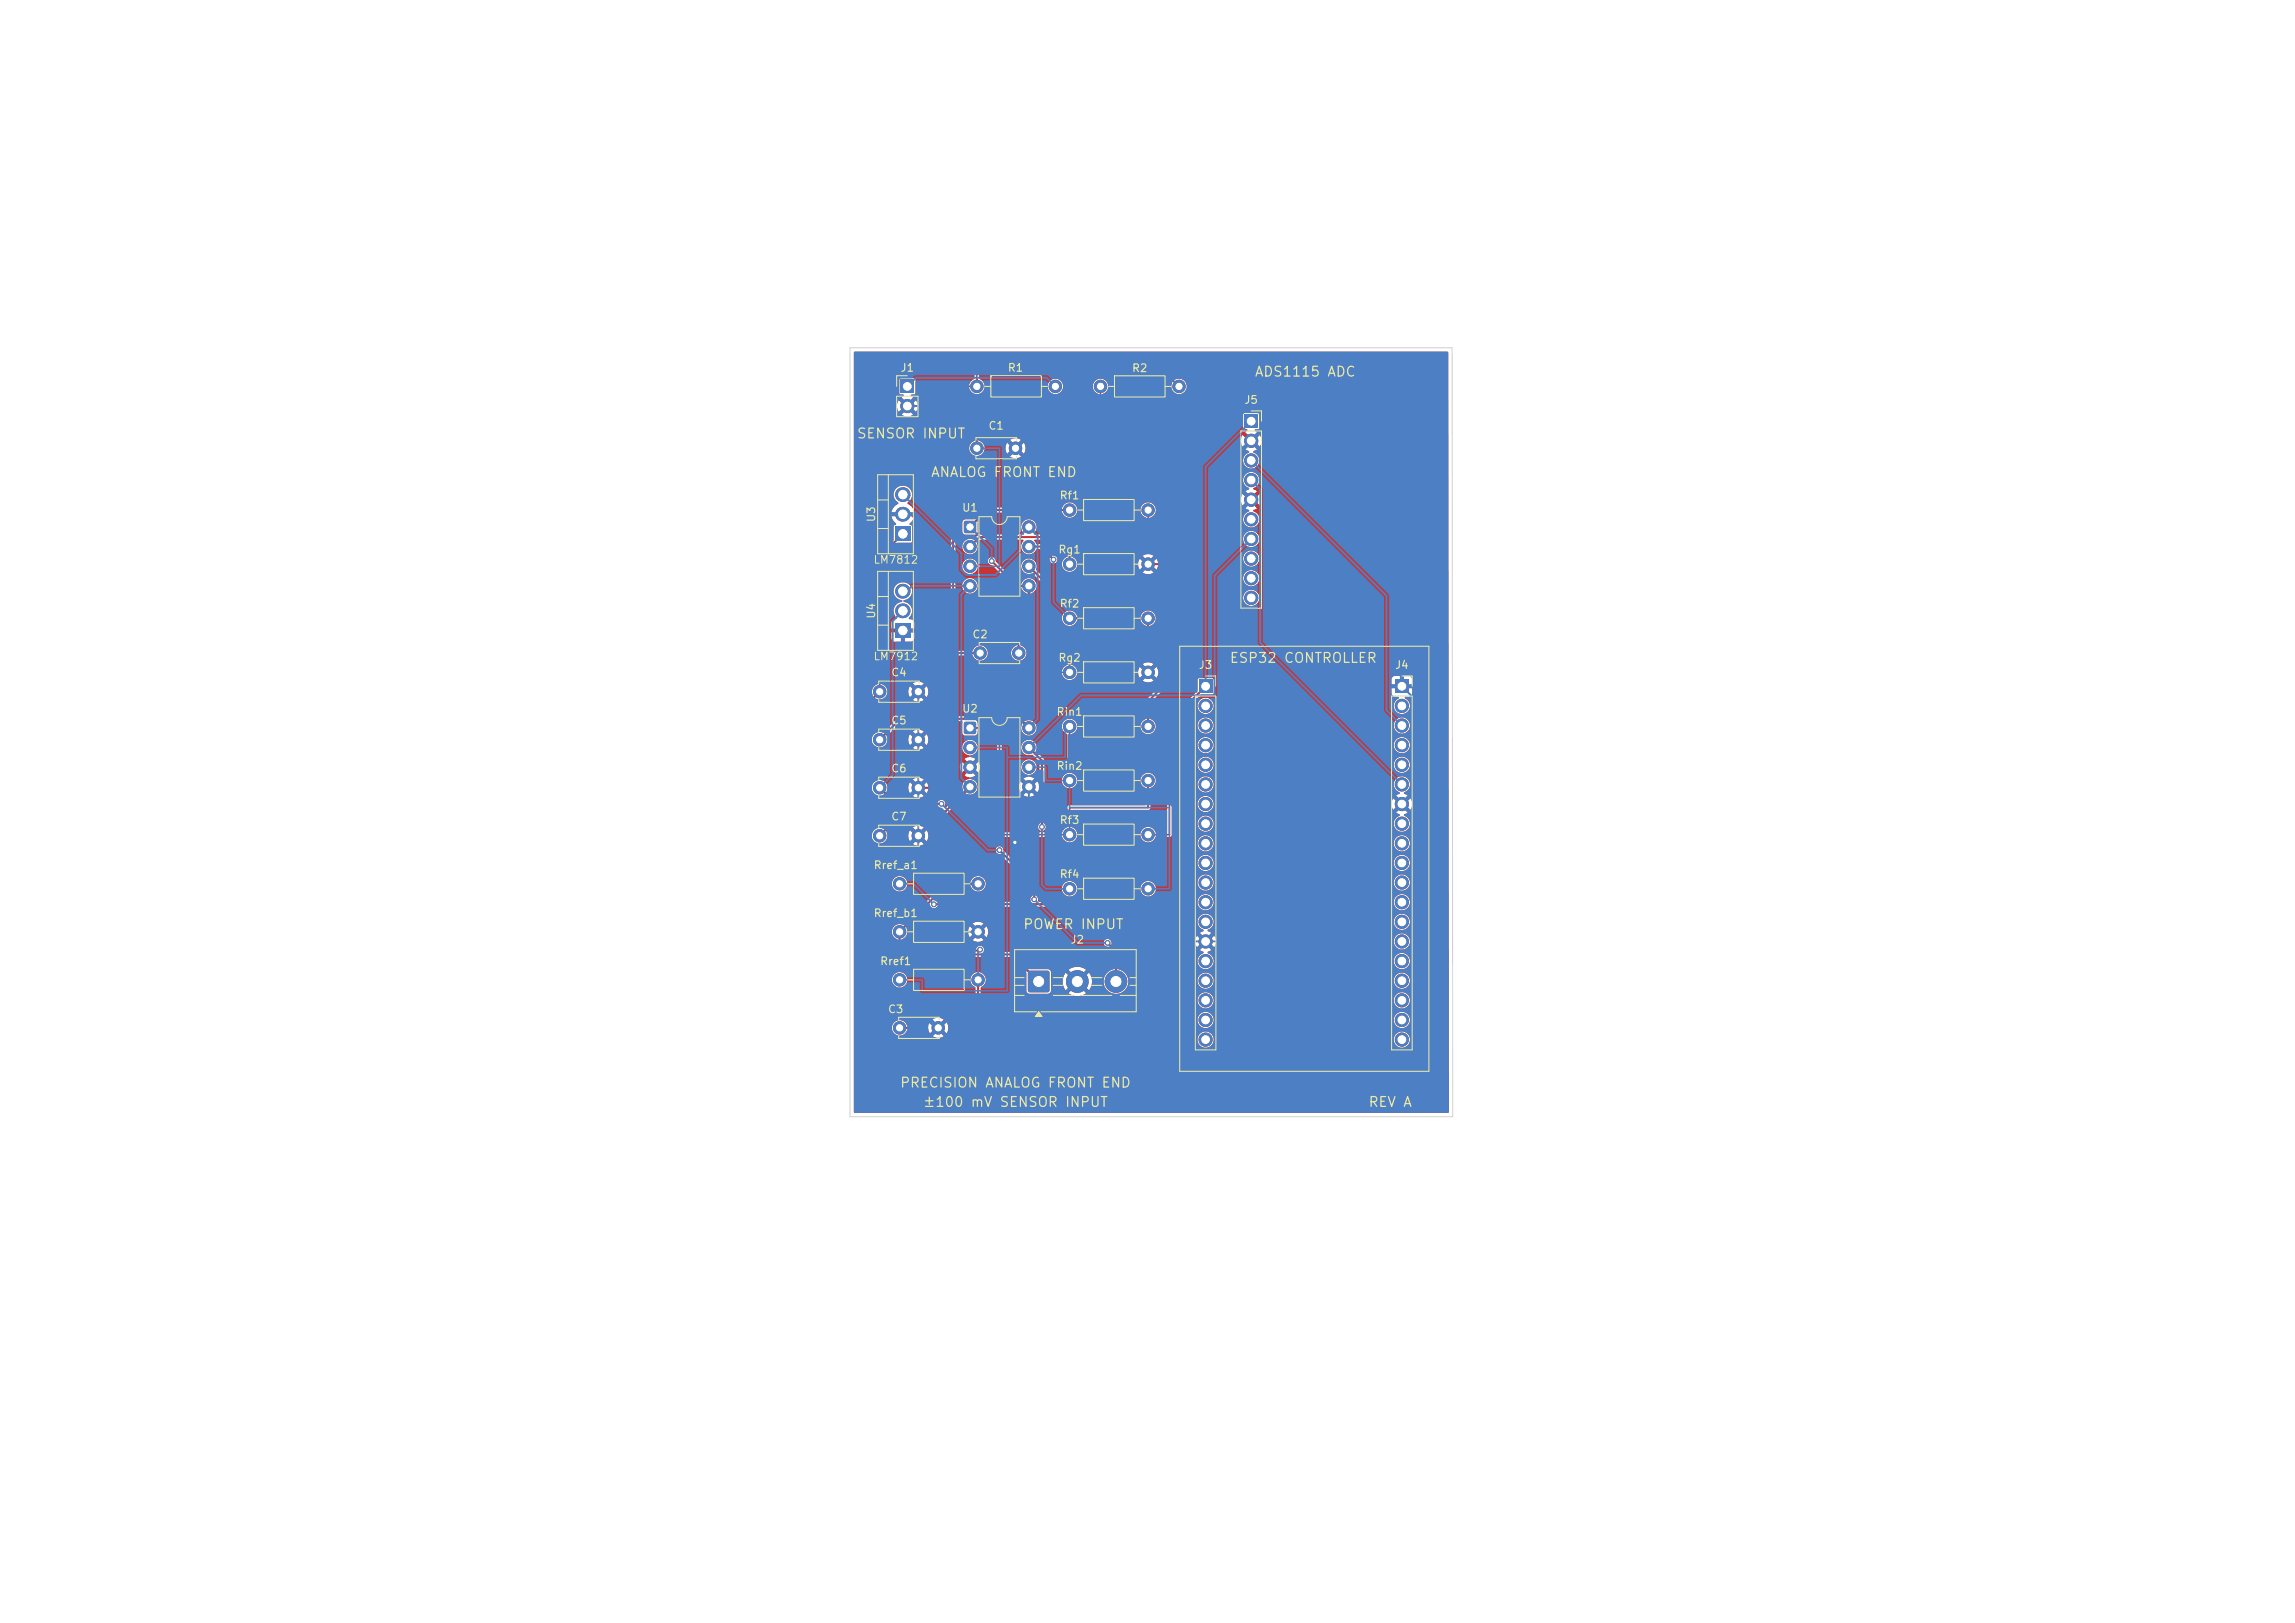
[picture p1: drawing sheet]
<svg xmlns="http://www.w3.org/2000/svg" width="297mm" height="210mm" viewBox="0 0 297 210" stroke-linecap="round" stroke-linejoin="round" font-family="sans-serif">
<defs><g id="words">
<g font-size="1.3" fill="#f2eda1">
<text x="162.3" y="49">ADS1115 ADC</text>
<text x="110.8" y="57">SENSOR INPUT</text>
<text x="120.4" y="62">ANALOG FRONT END</text>
<text x="159" y="86.1">ESP32 CONTROLLER</text>
<text x="132.3" y="120.5">POWER INPUT</text>
<text x="116.4" y="141">PRECISION ANALOG FRONT END</text>
<text x="119.3" y="143.5">±100 mV SENSOR INPUT</text>
<text x="177" y="143.5">REV A</text>
</g>
<g font-size="1" fill="#f2eda1">
<text x="116.5" y="48.3">J1</text>
<text x="130.3" y="48.3">R1</text>
<text x="146.4" y="48.4">R2</text>
<text x="161" y="52.5">J5</text>
<text x="127.8" y="55.8">C1</text>
<text x="137.1" y="64.9">Rf1</text>
<text x="113.5" y="67.6" transform="rotate(-90 113.5 67.6)">U3</text>
<text x="124.4" y="66.4">U1</text>
<text x="136.9" y="71.9">Rg1</text>
<text x="113" y="73.2">LM7812</text>
<text x="113.5" y="80.1" transform="rotate(-90 113.5 80.1)">U4</text>
<text x="125.8" y="82.8">C2</text>
<text x="137.1" y="78.9">Rf2</text>
<text x="113" y="85.7">LM7912</text>
<text x="115.3" y="87.8">C4</text>
<text x="136.9" y="85.9">Rg2</text>
<text x="155.1" y="86.8">J3</text>
<text x="180.5" y="86.8">J4</text>
<text x="115.3" y="94">C5</text>
<text x="124.4" y="92.4">U2</text>
<text x="136.7" y="92.9">Rin1</text>
<text x="115.3" y="100.2">C6</text>
<text x="136.7" y="99.9">Rin2</text>
<text x="115.3" y="106.4">C7</text>
<text x="137.1" y="106.9">Rf3</text>
<text x="113" y="112.7">Rref_a1</text>
<text x="137.1" y="113.9">Rf4</text>
<text x="113" y="118.9">Rref_b1</text>
<text x="113.8" y="125.1">Rref1</text>
<text x="138.5" y="122.3">J2</text>
<text x="114.8" y="131.3">C3</text>
</g>
</g></defs>
<path d="M180.6 88h1.7v1.7h-1.7z" fill="#c83434"/>
<g fill="#c83434" stroke="#c83434" stroke-width=".13">
<circle cx="181.4" cy="91.3" r=".85"/>
<circle cx="181.4" cy="93.9" r=".85"/>
<circle cx="181.4" cy="96.4" r=".85"/>
<circle cx="181.4" cy="99" r=".85"/>
<circle cx="181.4" cy="101.5" r=".85"/>
<circle cx="181.4" cy="104" r=".85"/>
<circle cx="181.4" cy="106.6" r=".85"/>
<circle cx="181.4" cy="109.1" r=".85"/>
<circle cx="181.4" cy="111.7" r=".85"/>
<circle cx="181.4" cy="114.2" r=".85"/>
<circle cx="181.4" cy="116.7" r=".85"/>
<circle cx="181.4" cy="119.3" r=".85"/>
<circle cx="181.4" cy="121.8" r=".85"/>
<circle cx="181.4" cy="124.4" r=".85"/>
<circle cx="181.4" cy="126.9" r=".85"/>
<circle cx="181.4" cy="129.4" r=".85"/>
<circle cx="181.4" cy="132" r=".85"/>
<circle cx="181.4" cy="134.5" r=".85"/>
<circle cx="126.8" cy="84.5" r=".8"/>
<circle cx="131.8" cy="84.5" r=".8"/>
<circle cx="126.4" cy="50" r=".8"/>
<circle cx="136.6" cy="50" r=".8"/>
<circle cx="116.4" cy="133" r=".8"/>
<circle cx="121.4" cy="133" r=".8"/>
<circle cx="138.4" cy="73" r=".8"/>
<circle cx="148.6" cy="73" r=".8"/>
<circle cx="113.8" cy="95.7" r=".8"/>
<circle cx="118.8" cy="95.7" r=".8"/>
<circle cx="138.4" cy="94" r=".8"/>
<circle cx="148.6" cy="94" r=".8"/>
</g>
<path d="M133.1 125.7l.2-.1h2.3l.1 .1 .1 .2v2.3l-.1 .1-.1 .1h-2.3l-.2-.1-.1-.1v-2.3z" fill="#c83434"/>
<g fill="#c83434" stroke="#c83434" stroke-width=".13">
<circle cx="139.4" cy="127" r="1.4"/>
<circle cx="144.4" cy="127" r="1.4"/>
<circle cx="126.4" cy="58" r=".8"/>
<circle cx="131.4" cy="58" r=".8"/>
<circle cx="113.8" cy="89.5" r=".8"/>
<circle cx="118.8" cy="89.5" r=".8"/>
</g>
<path d="M115.8 68.1h2v1.9h-2z" fill="#c83434"/>
<path d="M116.8 66.5h.1M116.8 64h.1" fill="none" stroke="#c83434" stroke-width="1.9"/>
<g fill="#c83434" stroke="#c83434" stroke-width=".13">
<circle cx="138.4" cy="101" r=".8"/>
<circle cx="148.6" cy="101" r=".8"/>
</g>
<path d="M116.6 49.2h1.7v1.7h-1.7z" fill="#c83434"/>
<g fill="#c83434" stroke="#c83434" stroke-width=".13">
<circle cx="117.4" cy="52.5" r=".85"/>
<circle cx="138.4" cy="87" r=".8"/>
<circle cx="148.6" cy="87" r=".8"/>
<circle cx="113.8" cy="108.1" r=".8"/>
<circle cx="118.8" cy="108.1" r=".8"/>
</g>
<path d="M161.1 53.7h1.7v1.7h-1.7z" fill="#c83434"/>
<g fill="#c83434" stroke="#c83434" stroke-width=".13">
<circle cx="161.9" cy="57" r=".85"/>
<circle cx="161.9" cy="59.6" r=".85"/>
<circle cx="161.9" cy="62.1" r=".85"/>
<circle cx="161.9" cy="64.7" r=".85"/>
<circle cx="161.9" cy="67.2" r=".85"/>
<circle cx="161.9" cy="69.7" r=".85"/>
<circle cx="161.9" cy="72.3" r=".85"/>
<circle cx="161.9" cy="74.8" r=".85"/>
<circle cx="161.9" cy="77.4" r=".85"/>
<circle cx="113.8" cy="101.9" r=".8"/>
<circle cx="118.8" cy="101.9" r=".8"/>
<circle cx="138.4" cy="66" r=".8"/>
<circle cx="148.6" cy="66" r=".8"/>
<circle cx="142.4" cy="50" r=".8"/>
<circle cx="152.6" cy="50" r=".8"/>
<circle cx="138.4" cy="115" r=".8"/>
<circle cx="148.6" cy="115" r=".8"/>
</g>
<path d="M124.8 67.5l.2-.1 1.3 .1v.1v1.3l-.2 .1-1.3-.1-.1-.2z" fill="#c83434"/>
<g fill="#c83434" stroke="#c83434" stroke-width=".13">
<circle cx="125.5" cy="70.7" r=".8"/>
<circle cx="125.5" cy="73.3" r=".8"/>
<circle cx="125.5" cy="75.8" r=".8"/>
<circle cx="133.1" cy="75.8" r=".8"/>
<circle cx="133.1" cy="73.3" r=".8"/>
<circle cx="133.1" cy="70.7" r=".8"/>
<circle cx="133.1" cy="68.2" r=".8"/>
<circle cx="138.4" cy="80" r=".8"/>
<circle cx="148.6" cy="80" r=".8"/>
<circle cx="116.4" cy="114.4" r=".8"/>
<circle cx="126.6" cy="114.4" r=".8"/>
</g>
<path d="M124.8 93.5l.2-.1 1.3 .1v.1v1.3l-.2 .1-1.3-.1-.1-.2z" fill="#c83434"/>
<g fill="#c83434" stroke="#c83434" stroke-width=".13">
<circle cx="125.5" cy="96.7" r=".8"/>
<circle cx="125.5" cy="99.3" r=".8"/>
<circle cx="125.5" cy="101.8" r=".8"/>
<circle cx="133.1" cy="101.8" r=".8"/>
<circle cx="133.1" cy="99.3" r=".8"/>
<circle cx="133.1" cy="96.7" r=".8"/>
<circle cx="133.1" cy="94.2" r=".8"/>
<circle cx="138.4" cy="108" r=".8"/>
<circle cx="148.6" cy="108" r=".8"/>
</g>
<path d="M115.8 80.6h2v1.9h-2z" fill="#c83434"/>
<path d="M116.8 79h.1M116.8 76.5h.1" fill="none" stroke="#c83434" stroke-width="1.9"/>
<path d="M155.2 88h1.7v1.7h-1.7z" fill="#c83434"/>
<g fill="#c83434" stroke="#c83434" stroke-width=".13">
<circle cx="156" cy="91.3" r=".85"/>
<circle cx="156" cy="93.9" r=".85"/>
<circle cx="156" cy="96.4" r=".85"/>
<circle cx="156" cy="99" r=".85"/>
<circle cx="156" cy="101.5" r=".85"/>
<circle cx="156" cy="104" r=".85"/>
<circle cx="156" cy="106.6" r=".85"/>
<circle cx="156" cy="109.1" r=".85"/>
<circle cx="156" cy="111.7" r=".85"/>
<circle cx="156" cy="114.2" r=".85"/>
<circle cx="156" cy="116.7" r=".85"/>
<circle cx="156" cy="119.3" r=".85"/>
<circle cx="156" cy="121.8" r=".85"/>
<circle cx="156" cy="124.4" r=".85"/>
<circle cx="156" cy="126.9" r=".85"/>
<circle cx="156" cy="129.4" r=".85"/>
<circle cx="156" cy="132" r=".85"/>
<circle cx="156" cy="134.5" r=".85"/>
<circle cx="116.4" cy="120.6" r=".8"/>
<circle cx="126.6" cy="120.6" r=".8"/>
<circle cx="116.4" cy="126.8" r=".8"/>
<circle cx="126.6" cy="126.8" r=".8"/>
<circle cx="131.3" cy="109" r=".3"/>
<circle cx="128.3" cy="72.6" r=".3"/>
<circle cx="126.8" cy="122.9" r=".3"/>
<circle cx="136.3" cy="72.4" r=".3"/>
<circle cx="129.3" cy="110" r=".3"/>
<circle cx="121.8" cy="104" r=".3"/>
<circle cx="143.3" cy="122" r=".3"/>
<circle cx="133.8" cy="116.4" r=".3"/>
<circle cx="120.9" cy="117" r=".3"/>
<circle cx="134.8" cy="107" r=".3"/>
</g>
<g fill="none" stroke="#c83434" stroke-width=".25">
<path d="M117.4 52.5h3.4v14h-4M161.9 57l2.9 3v1.7l-2.9 3M116.8 69.1l-2.5 2.5v14.9l-.5 .5v2.5l-1.1 1.1v32.8l.1 .1h18.1l3.5 3.5M117.9 66.5l1.9 2v11.5l-1.5 1.6M128.3 72.6l3.3 3.2h1.6v3.4l-1.4 1.3v4M133.2 70.7h1.5l1.6 1.7M133.2 73.3l2.1 2.2v11.5M138.4 66h-10.7l-2.2 2.2M138.4 69.5h-11.6l-1.3 1.2M161.9 64.7l19.5 19.5v4.6M161.9 64.7l-8.3 8.3h-5M116.8 81.6h2.1l.9 .9v6l-1 1"/>
<path d="M133.2 94.2l-1.2-1.2h-15.4l-2.8 2.7M133.2 96.7l1.6 1.7v8.6M138.4 80h1.4l2-2h8.5v11l-1.7 1.8v3.2M156 88.8l-3.2 3.2v25h-31.9M113.8 101.9l2.1 2.1h5.9M118.8 101.9h4.1l2.6-2.6 1.2 1.1v5.5l3 3.1h1.6M125.5 101.8l-3.2 3.2h-5.3l-3.2 3.1M126.6 114.4h-4l-6.2 6.2v1.5l.9 .9h9.4l.1-.1M129.3 110l4.5 4.5v1.9M126.6 126.8v2.5l-.8 .7h-3.5l-3 3h-2.9M143.3 122l1.1 1.1v3.9"/>
</g>
<path d="M142.4 50v3h-16v5M152.6 50l-3.5-3.5h-21.6l-1.1 1.1v2.4h-3.1v34.5h3.5M148.6 66v3.5h-10.2v3.5M125.5 94.2h3.8v13.8h9.1v-3.5h10.2v-3.5M138.4 94v4h12.9v10h-2.7M148.6 80v3.5h-10.2v3.5h-3.1" fill="none" stroke="#c83434" stroke-width=".2"/>
<path d="M110.5 45.6l76.8-.1 .1 .1 .1 98.3-76.9 .1-.1-.1v-9.5h44.5v.2a1.06 1.06 0 0 0 1.1 1 1.06 1.06 0 0 0 1-1.2h23.3v.2a1.06 1.06 0 0 0 1.6 .8 1.06 1.06 0 0 0 0-1.8 1.06 1.06 0 0 0-1.6 .8h-23.3l-.1-.2a1.06 1.06 0 0 0-1.1-.7 1.06 1.06 0 0 0-.9 .9h-44.5v-1.3h4.9l.1 .2a1.02 1.02 0 0 0 .9 .7 1.02 1.02 0 0 0 1-.7h2l.6-.4 .3 .8 .7-.7 .1 .2 .3 .2-.7 .7a1.29 1.29 0 0 0 1.4 0l-.6-.7 .2-.2 .1-.2 .7 .7a1.29 1.29 0 0 0 0-1.4l-.7 .7-.1-.2-.2-.2 .6-.7h32.9a1.06 1.06 0 0 0 1 1.1 1.06 1.06 0 0 0 1.1-1.1h23.3v.2a1.06 1.06 0 0 0 1.6 .8 1.06 1.06 0 0 0 0-1.8 1.06 1.06 0 0 0-1.6 .8h-23.3l-.1-.2a1.06 1.06 0 0 0-1.1-.8 1.06 1.06 0 0 0-.9 1h-32.9l-.8-.2v-.1l1.2-1.3h3.4l1-1h28.1a1.06 1.06 0 0 0 1 1.2 1.06 1.06 0 0 0 1.1-1.2h23.3v.2a1.06 1.06 0 0 0 1.6 .8 1.06 1.06 0 0 0 0-1.8 1.06 1.06 0 0 0-1.6 .8h-23.3l-.1-.2a1.06 1.06 0 0 0-1.1-.7 1.06 1.06 0 0 0-.9 .9h-28.1v-1.5l.1-.1a1 1 0 0 0 .3-1.6 1 1 0 0 0-1.6 .1 1 1 0 0 0 .5 1.5l.1 1.4-.6 .5-3.5 .1-3 2.9-1.7 .1-.2-.1a1 1 0 0 0-1.1-.6 1 1 0 0 0-.8 1.1h-4.9v-6.2h4.9l.1 .2a1.01 1.01 0 0 0 1.6 .4 1.01 1.01 0 0 0-.3-1.7 1.01 1.01 0 0 0-1.4 1.1h-4.9v-36.3h1.9v32.8a.51 .51 0 0 0 .5 .4h17.8l2.1 2.1v2.3l.3 .4h2.7l.2-.4v-1.3h1.5l.1 .7 .3 .6 .9-1 .4 .4-.9 .9a1.88 1.88 0 0 0 2.3 0l-.9-.9 .3-.4 .9 1 .3-.6 .1-.7h1.5v.2a1.6 1.6 0 0 0 1.8 1.5 1.6 1.6 0 0 0 1.4-1.8h9v.2a1.06 1.06 0 0 0 1.1 1 1.06 1.06 0 0 0 1-1.2h23.3v.2a1.06 1.06 0 0 0 1.6 .8 1.06 1.06 0 0 0 0-1.8 1.06 1.06 0 0 0-1.6 .8h-23.3l-.1-.2a1.06 1.06 0 0 0-1.1-.8 1.06 1.06 0 0 0-.9 1h-9v-.2a1.67 1.67 0 0 0-1.2-1.2l-.1-2.4-.8-.9-.1-.4h10.9v.4l.2 .5 .6-.7 .1 .2 .3 .2-.6 .6 .4 .3 .1 .1a1.07 1.07 0 0 0-.8 1.2 1.07 1.07 0 0 0 1.1 .9 1.07 1.07 0 0 0 1-1.1h23.3v.2a1.06 1.06 0 0 0 1.6 .8 1.06 1.06 0 0 0 0-1.8 1.06 1.06 0 0 0-1.6 .8h-23.3l-.1-.2a1.27 1.27 0 0 0-.7-.8v-.2l.5-.2-.7-.6 .2-.1 .2-.3 .6 .7 .2-.5 .1-.4h23a1.06 1.06 0 0 0 1.4 1.1 1.06 1.06 0 0 0 .3-1.8 1.06 1.06 0 0 0-1.7 .5v.2h-23l-.3-.6-.6 .6-.2-.3-.2-.1 .7-.6-.5-.2v-.2a1.18 1.18 0 0 0 .8-1.1h23.3v.2a1.06 1.06 0 0 0 1.6 .8 1.06 1.06 0 0 0 0-1.8 1.06 1.06 0 0 0-1.6 .8h-23.3l-.1-.2a1.06 1.06 0 0 0-1.8-.4 1.06 1.06 0 0 0 .5 1.7v.2l-.4 .2 .6 .6-.2 .1-.2 .3-.6-.6-.2 .6h-11a.52 .52 0 0 0-.8 .1 .52 .52 0 0 0 .5 .7l.7 .7v2.1l-.1 .1a1.6 1.6 0 0 0-1.2 1.5h-1.5l-.1-.5-.3-.6-.9 1-.3-.4 .9-.9-.1-.1a1.89 1.89 0 0 0-2.2 .1l.9 .9-.4 .4-.9-1-.3 .6-.1 .5h-1.5v-1.1l-.1-.3-.3-.1h-2.3l-2.3-2.2h-3.6l-.1-.2a.54 .54 0 0 0-.3-.6 .54 .54 0 0 0-.7 .3h-8.8l-.7-.7v-.5a1.06 1.06 0 0 0 .6-1h7.9v.4l.2 .4 .7-.7 .1 .2 .2 .2-.6 .7a1.29 1.29 0 0 0 1.4 0l-.7-.7 .3-.2 .1-.2 .7 .7a1.29 1.29 0 0 0 0-1.5l-.7 .7-.1-.2-.3-.1 .7-.7a1.3 1.3 0 0 0-1.4 0l.6 .7-.2 .1-.1 .2-.7-.7-.2 .7h-7.9v-.4l2.8-2.9h.2a.58 .58 0 0 0 .9 .1h31.6l.2-.2 .1-.5h1.8a1.06 1.06 0 0 0 1 1.2 1.06 1.06 0 0 0 1.1-1.2h23.3v.2a1.06 1.06 0 0 0 1.6 .8 1.06 1.06 0 0 0 0-1.8 1.06 1.06 0 0 0-1.6 .8h-23.3l-.1-.2a1.06 1.06 0 0 0-1.1-.7 1.06 1.06 0 0 0-.9 .9h-1.8v-2.5h1.8v.2a1.06 1.06 0 0 0 1.1 .9 1.06 1.06 0 0 0 1-1.1h23.3v.2a1.06 1.06 0 0 0 1.6 .8 1.06 1.06 0 0 0 0-1.8 1.06 1.06 0 0 0-1.6 .8h-23.3l-.1-.2a1.06 1.06 0 0 0-1.1-.8 1.06 1.06 0 0 0-.9 1h-1.8v-2.5h1.8v.2a1.06 1.06 0 0 0 1.1 .9 1.06 1.06 0 0 0 1-1.1h23.3v.2a1.06 1.06 0 0 0 1.6 .8 1.06 1.06 0 0 0 0-1.8 1.06 1.06 0 0 0-1.6 .8h-23.3l-.1-.2a1.06 1.06 0 0 0-1.1-.8 1.06 1.06 0 0 0-.9 1h-1.8v-2.6h1.8v.2a1.06 1.06 0 0 0 1.1 1 1.06 1.06 0 0 0 1-1.2h23.3v.2a1.06 1.06 0 0 0 1.6 .8 1.06 1.06 0 0 0 0-1.8 1.06 1.06 0 0 0-1.6 .8h-23.3l-.1-.2a1.06 1.06 0 0 0-1.1-.7 1.06 1.06 0 0 0-.9 .9h-1.8v-2.5h1.8v.2a1.06 1.06 0 0 0 1.6 .8 1.06 1.06 0 0 0 0-1.8 1.06 1.06 0 0 0-1.6 .8h-1.8v-2.6h1.8v.2a1.06 1.06 0 0 0 1.1 1 1.06 1.06 0 0 0 1-1.2h23v.5l.2 .4 .6-.6 .1 .1 .3 .2-.6 .7 .4 .2v.2a1.06 1.06 0 0 0-.5 1.6 1.06 1.06 0 0 0 1.8-.1 1.06 1.06 0 0 0-.7-1.6v-.1l.5-.2-.7-.7 .3-.2 .1-.1 .6 .6a1.33 1.33 0 0 0 0-1.5l-.6 .6-.2-.3h-.2l.7-.7-.5-.2v-.2a1.06 1.06 0 0 0 .5-1.7 1.06 1.06 0 0 0-1.7 .1 1.06 1.06 0 0 0 .6 1.6v.2l-.4 .2 .6 .7h-.2l-.2 .3-.6-.6-.2 .6h-23l-.1-.2a1.06 1.06 0 0 0-1.1-.7 1.06 1.06 0 0 0-.9 .9h-1.8v-2.5h1.8v.2a1.06 1.06 0 0 0 1.6 .8 1.06 1.06 0 0 0 0-1.8 1.06 1.06 0 0 0-1.6 .8h-1.8v-2.5h1.8v.2a1.06 1.06 0 0 0 1.1 .9 1.06 1.06 0 0 0 1-1.1h23.3v.2a1.06 1.06 0 0 0 1.6 .8 1.06 1.06 0 0 0 0-1.8 1.06 1.06 0 0 0-1.6 .8h-23.3l-.1-.2a1.06 1.06 0 0 0-1.1-.8 1.06 1.06 0 0 0-.9 1h-1.8v-2.6h1.8v.2a1.06 1.06 0 0 0 1.1 1 1.06 1.06 0 0 0 1-1.2h23.3v.2a1.06 1.06 0 0 0 1.6 .8 1.06 1.06 0 0 0 0-1.8 1.06 1.06 0 0 0-1.6 .8h-23.3l-.1-.2a1.06 1.06 0 0 0-1.1-.7 1.06 1.06 0 0 0-.9 .9h-1.8v-2.5h1.8v.2a1.06 1.06 0 0 0 1.1 .9 1.06 1.06 0 0 0 1-1.1h23.3v.2a1.06 1.06 0 0 0 1.6 .8 1.06 1.06 0 0 0 0-1.8 1.06 1.06 0 0 0-1.6 .8h-23.3l-.1-.2a1.06 1.06 0 0 0-1.1-.8 1.06 1.06 0 0 0-.9 1h-1.8v-1.7l.8-.9h1a1.06 1.06 0 0 0 1.4 1.1 1.06 1.06 0 0 0 .3-1.7 1.06 1.06 0 0 0-1.7 .4v.2h-1l1.5-1.3h1.4l.2-.2v-1.8h23v.6h.9l-.1 .2 .1 .4h-.9v.8l.4 .2 .5 .1v.2a1.06 1.06 0 0 0-.4 1.6 1.06 1.06 0 0 0 1.7 0 1.06 1.06 0 0 0-.5-1.7l.1-.1 .6-.1 .3-.3v-.7h-.9v-.2v-.4h.9v-.7l-.2-.2-.2-.1-.7-.1v1l-.2-.1-.3 .1v-1l-.9 .1-.2 .4h-23l-.2-.2-1.8 .1-.1 .1-.1 1.5-2.4 2.5v24.7l-18.1 .1-.1-.1v-.3l-.1-.3v-.9h3.2l.1 .2a1.01 1.01 0 0 0 1 .7 1.01 1.01 0 0 0 .9-.9h8.2v.2a1.01 1.01 0 0 0 1.7 .4 1.01 1.01 0 0 0-.4-1.6 1.01 1.01 0 0 0-1.3 1h-8.2v-.2a1.01 1.01 0 0 0-1.1-.9 1.01 1.01 0 0 0-.9 1.1h-3.2l-.1-.8-4.3-4.3a.52 .52 0 0 0-.5-.5 .52 .52 0 0 0-.5 .6 .52 .52 0 0 0 .6 .4l4.1 4.1v1.3l-.1 .3-.1 .4-12 .1-.3-.2 .1-.1 1.7-1.7h2.7l.2 .1a1.01 1.01 0 0 0 1.5 .3 1.01 1.01 0 0 0-.1-1.6 1.01 1.01 0 0 0-1.5 .5l-3.2 .1-5.5 5.5h-.1a1.01 1.01 0 0 0-1.3 .6 1.01 1.01 0 0 0 .6 1.3v.7l.7 .8v.1l-3.6 .1-.1-.1-.1-8.6h2.4a1.01 1.01 0 0 0 1.6 .7 1.01 1.01 0 0 0 0-1.7 1.01 1.01 0 0 0-1.6 .8v.2h-2.4v-5.5l.2-.1a1.02 1.02 0 0 0 1.1 .1 1.02 1.02 0 0 0 .5-1h2.7l.1 .4 .2 .5 .6-.7 .1 .2 .3 .1-.6 .8a1.29 1.29 0 0 0 1.4-.1l-.7-.7h.2l.1-.3 .8 .6a1.29 1.29 0 0 0-.1-1.4l-.7 .7-.1-.3-.2-.1 .6-.7a1.3 1.3 0 0 0-1.4 .1l.7 .6-.3 .2-.1 .2-.6-.7-.3 .6h-2.7v-.2v-.2l2.3-2.3h5.4l2.5-2.5 .2-.1a1.01 1.01 0 0 0 1.3-.7 1.01 1.01 0 0 0-.9-1.2v-.2l.7-.3-.7-.6 .3-.2v-.2l.7 .7a1.29 1.29 0 0 0 0-1.5l-.7 .7v-.2l-.3-.1 .7-.7-.7-.3-.1-.1a1.17 1.17 0 0 0 1-1.2 1.01 1.01 0 0 0-1-.9 1.01 1.01 0 0 0-1 1.1 1.01 1.01 0 0 0 1 1v.1l-.7 .3 .7 .7-.3 .1-.1 .2-.7-.6a1.29 1.29 0 0 0 .1 1.4l.6-.7 .1 .2 .3 .2-.7 .6 .7 .3v.1a1.17 1.17 0 0 0-1 1.2l.1 .4-2.2 2.2a.23 .23 0 0 1-.1-.4 .53 .53 0 0 0-.3-.6 .53 .53 0 0 0-.6 .2h-5.3l-1.3-1.3v-.6h2.7l.1 .4 .2 .5 .6-.7 .1 .2 .3 .1-.6 .7a1.29 1.29 0 0 0 1.4 0l-.7-.7 .2-.1 .1-.2 .8 .6a1.29 1.29 0 0 0-.1-1.4l-.7 .7-.1-.3-.2-.1 .6-.7a1.29 1.29 0 0 0-1.4 0l.7 .7-.2 .1-.2 .3-.6-.7-.3 .6h-2.7a1.03 1.03 0 0 0-1.6-.6l-.2-.2v-4.4l.1-.1a1.06 1.06 0 0 0 1.2 .1 1.06 1.06 0 0 0 .5-1h2.7l.1 .4 .2 .4 .6-.6 .2 .2 .2 .1-.6 .7a1.29 1.29 0 0 0 1.4 0l-.7-.7 .2-.1 .1-.2 .7 .6a1.29 1.29 0 0 0 0-1.4l-.7 .7-.1-.3-.2-.1 .6-.7a1.3 1.3 0 0 0-1.4 0l.7 .7-.2 .1-.2 .3-.6-.7-.3 .6h-2.7v-.2v-.2l1.9-1.9h7.7l.2 .2-.1 1.3 .2 .3 .2 .1h1.2a.53 .53 0 0 0 .5-.7h2.3l.1 .1 .1 13.6 .2 .1h8.1a1.02 1.02 0 0 0 1.7 .4 1.02 1.02 0 0 0-.4-1.7v-2.1l.1-.1h9.9l.2-.3v-2.5a1.01 1.01 0 0 0 .5-1.6 1.01 1.01 0 0 0-1.6 0 1.01 1.01 0 0 0 .5 1.6v2.1l-.1 .1h-9.8l-.3 .3v2.5l-.5 .4-.2 .3h-2.3l-.1-.1v-.1a.54 .54 0 0 0 .2-.9v-5.5h2.2a1.01 1.01 0 0 0 1.6 .8 1.01 1.01 0 0 0 0-1.8 1.01 1.01 0 0 0-1.6 .8v.2h-2.2l-.1-2.8-1-1.1v-.1a1.01 1.01 0 0 0-.9-1.4 1.01 1.01 0 0 0-1.1 1.2 1.01 1.01 0 0 0 1.5 .8l.9 .9v2.6h-.1l-.2-.1-.7 .7-.1-.3-.2-.1 .7-.7-.7-.2v-.2a1.01 1.01 0 0 0 .9-1.4 1.01 1.01 0 0 0-1.6-.3 1.01 1.01 0 0 0 .4 1.6l.2 .1v.2l-.7 .2 .7 .7-.3 .2v.2l-.7-.7a1.28 1.28 0 0 0 0 1.4l.7-.6v.2l.3 .1-.6 .7a1.29 1.29 0 0 0 1.4 0l-.7-.7 .2-.1 .1-.2 .7 .6 .2-.1 .1 .1v4.1l-.1 .1a.55 .55 0 0 0 .3 .8l-.1 .2h-4.8l-.1-.1-.1-13.4-.2-.3h-2.7l-.2-.1v-.4l.1-.1h5.2l.4 .4v.1a1 1 0 0 0 .8 1.4 1 1 0 0 0 1.2-1.1h3.2l.2 .5 .5 .4v3l.3 .3h12.6v9.3l-.1 .1h-1.3a1.01 1.01 0 0 0-1.6-.5 1.01 1.01 0 0 0 0 1.6 1.01 1.01 0 0 0 1.6-.5h1.8l.2-.3v-10.2l-.2-.1h-12.6l-.1-.1v-2.6a1.01 1.01 0 0 0 .7-1.2 1.01 1.01 0 0 0-1.1-.8 1.01 1.01 0 0 0-.9 1.1h-3.2a1.02 1.02 0 0 0-1.5-.8l-.7-.6h-15.5l-2.2 2.1h-.1a1.03 1.03 0 0 0-1 .1l-.2-.1v-4l.4-.4a1.03 1.03 0 0 0 1.4-1h2.7l.1 .4 .2 .4 .6-.7 .2 .3 .2 .1-.6 .7a1.29 1.29 0 0 0 1.4 0l-.7-.7 .2-.1 .1-.3 .8 .7a1.29 1.29 0 0 0-.1-1.4l-.7 .7-.1-.3-.2-.1 .6-.7a1.3 1.3 0 0 0-1.4 0l.7 .7-.2 .1-.2 .3-.6-.7-.3 .6h-2.7a1.23 1.23 0 0 0-.6-.9v-1.3l.5-.7v-5.9h.6v.7h1v.5h-1l.1 1 .4 .2h.8v-.9h.5v.9h.8l.3-.1 .1-.3v-.8h-1v-.5h1v-.7a.57 .57 0 0 0-.6-.5l-.1-.1a1.2 1.2 0 0 0 .4-1.3 1.2 1.2 0 0 0-1.1-.8v-.2l.1-.1a1.16 1.16 0 0 0 .8-1.7 1.16 1.16 0 0 0-1.9 0 1.16 1.16 0 0 0 .8 1.7l.1 .1-.1 .2a1.19 1.19 0 0 0-1 .8 1.19 1.19 0 0 0 .4 1.3l-.1 .1a.62 .62 0 0 0-.7 .5h-.6v-8.8l1.5-1.6h1.7l.1-.1v-2l-.3-.3 .4-.5 .2-.5h-1v-.5h1a1.53 1.53 0 0 0-.9-1.1v-.2a1.18 1.18 0 0 0 .3-1.7 1.18 1.18 0 0 0-1.8 0 1.18 1.18 0 0 0 .3 1.7v.2a1.51 1.51 0 0 0-.8 1.1h.9v.5h-.9l.2 .5 .4 .5-.1 .1-.2 .1-.1 .1v1.7l-1.6 1.7v14.8l-.5 .7v1.5a1.26 1.26 0 0 0-.6 1.5l-.5 .6h-1.9v-38.2h5.6v.5l.2 .4 .6-.6 .2 .2 .2 .1-.6 .7a1.34 1.34 0 0 0 1.5 0l-.7-.7 .2-.1 .2-.2 .6 .6 .1-.1a1.34 1.34 0 0 0-.1-1.4l-.6 .6-.1-.2-.3-.1 .7-.7-.3-.2v-.1l.4-.1 .2-.1v-.9h4.5v34.5l.3 .3h2.5l.1 .1a1.01 1.01 0 0 0 1.6 .3 1.01 1.01 0 0 0-.1-1.6 1.01 1.01 0 0 0-1.5 .6h-2.1l-.2-.1v-8.2h.9a1 1 0 0 0 1.6 .8 1 1 0 0 0 0-1.7 1 1 0 0 0-1.6 .7v.2h-.9v-2.5h.9a1 1 0 0 0 1.5 .8 1 1 0 0 0 .2-1.7h1.6v.2a.57 .57 0 0 0 .6 .4l3 3 .8 .1 .6 .6v2.3l-1.3 1.4v3a1.01 1.01 0 0 0-.5 1.6 1.01 1.01 0 0 0 1.6 0 1.01 1.01 0 0 0-.4-1.6v-2.8l1.3-1.4v-2.5v-.1a1.01 1.01 0 0 0 .3-1.6 1.01 1.01 0 0 0-1.6 .4h-.5l-2.1-2.1h2.5l.1 .2a1.12 1.12 0 0 0 1.4 .6l1.4 1.4v11.5a.34 .34 0 0 0 .5 .2h1.9a1.02 1.02 0 0 0 1.7 .4 1.02 1.02 0 0 0-.4-1.7v-2.1l.1-.1h9.9l.2-.3v-2.5a1.01 1.01 0 0 0 .5-1.6 1.01 1.01 0 0 0-1.6 0 1.01 1.01 0 0 0 .5 1.6v2.1l-.1 .1h-9.9l-.2 .3v2.5l-.3 .2-.4 .5h-1.6l-.1-.1v-6.5h1.7a1.02 1.02 0 0 0 .9 .9 1.02 1.02 0 0 0 1.1-.7h.6l2-2h8v8.1l-.1 .1h-.1l-.1-.2-.7 .7-.2-.3-.2-.1 .7-.7a1.29 1.29 0 0 0-1.4 0l.6 .7-.2 .2-.1 .2-.7-.7a1.29 1.29 0 0 0 0 1.4l.7-.7 .1 .2 .2 .2-.6 .7a1.29 1.29 0 0 0 1.4 0l-.7-.7 .2-.1 .2-.3 .7 .7 .1-.2h.2v1.3l-1.7 1.8-.1 2.4a1.01 1.01 0 0 0-.4 1.6 1.01 1.01 0 0 0 1.6 0 1.01 1.01 0 0 0-.5-1.6v-2.1l1.8-1.9-.1-11.2-.2-.1h-8.6l-2.1 1.9a.35 .35 0 0 1-.5-.2 1.01 1.01 0 0 0-1.2-.3 1.01 1.01 0 0 0-.6 1h-1.7v-2.8h25.2v.2a1.06 1.06 0 0 0 1.6 .8 1.06 1.06 0 0 0 0-1.8 1.06 1.06 0 0 0-1.6 .8h-25.2v-1.9l-.6-.7h25.8a1.06 1.06 0 0 0 1.4 1.1 1.06 1.06 0 0 0 .3-1.8 1.06 1.06 0 0 0-1.7 .5v.2h-25.8l-1-.9v-.2a1 1 0 0 0-.8-1.3 1 1 0 0 0-1.2 1.1h-2.5l-.8-.8a.5 .5 0 0 0-.4-.5 .5 .5 0 0 0-.6 .4h-1.6a1.01 1.01 0 0 0-1.1-.1 1.01 1.01 0 0 0-.6 1h-.9v-2.6h.9l.1 .2a1.01 1.01 0 0 0 1.3 .7 1.01 1.01 0 0 0 .6-1.4l.4-.5h5.4l.2 .1-.1 .1a1.01 1.01 0 0 0 .2 1.6 1.01 1.01 0 0 0 1.5-.5h.5l1.2 1.2a.53 .53 0 0 0 .5 .6 .53 .53 0 0 0 .6-.5 .53 .53 0 0 0-.6-.5l-1.4-1.4-.8-.1-.3-.4 .1-.1 4.2-.1v2.2l-.1 .1a1 1 0 0 0-.5 1.2 1 1 0 0 0 1.1 .7 1 1 0 0 0 .8-1.1h7.9v.4l.2 .4 .7-.7 .1 .2 .2 .2-.6 .7a1.29 1.29 0 0 0 1.4 0l-.7-.7 .3-.2 .1-.2 .7 .7a1.29 1.29 0 0 0 0-1.4l-.7 .7-.2-.3-.2-.1 .4-.4h11.9a1.06 1.06 0 0 0 1.4 1.1 1.06 1.06 0 0 0 .3-1.8 1.06 1.06 0 0 0-1.7 .5v.2h-11.9l.3-.3a1.29 1.29 0 0 0-1.4 0l.6 .7-.2 .1-.1 .3-.7-.7-.2 .6h-7.9a1.45 1.45 0 0 0-.7-.9v-2.1l.1-.1h9.8l.2-.2h12.1a1.06 1.06 0 0 0 1.4 1.1 1.06 1.06 0 0 0 .3-1.7 1.06 1.06 0 0 0-1.7 .4v.2h-12.1l.1-2.6a1.01 1.01 0 0 0 .5-1.6 1.01 1.01 0 0 0-1.6 0 1.01 1.01 0 0 0 .5 1.6v2.1l-.1 .1h-14.3l-.1-.1v-.1a1.01 1.01 0 0 0 0-1.5 1.01 1.01 0 0 0-1.4 0 1.01 1.01 0 0 0 .1 1.5l-.1 .2h-5.7l-.8 .6a1 1 0 0 0-1.4 1h-.9v-3.2h.9v1.2a.45 .45 0 0 0 .4 .4h1.2l.3-.1 .1-.3 .1-1.2 1.3-1.3h9.5l.1 .1a1.01 1.01 0 0 0 1.6 .3 1.01 1.01 0 0 0-.1-1.6 1.01 1.01 0 0 0-1.5 .6h-9.8l-1.7 1.5h-1.1l-.2 .1-.2 .3h-.9v-3h37v.4l.2 .4 .6-.6 .1 .2 .3 .1-.6 .7 .4 .2v.2a1.06 1.06 0 0 0-.5 1.7 1.06 1.06 0 0 0 1.8-.1 1.06 1.06 0 0 0-.7-1.6v-.2l.5-.2-.7-.7 .3-.1 .1-.2 .6 .6a1.33 1.33 0 0 0 0-1.5l-.6 .6-.1-.1-.3-.2 .7-.7-.5-.2v-.2a1.07 1.07 0 0 0 .5-1.6 1.07 1.07 0 0 0-1.7 .1 1.07 1.07 0 0 0 .6 1.6v.1l-.4 .2 .6 .7-.3 .2-.1 .1-.6-.6-.2 .7h-37v-6.5h1.8l.1 .2a1.01 1.01 0 0 0 1.1 .7 1.01 1.01 0 0 0 .8-1.1h2.7l.1 .4 .1 .4 .7-.7 .1 .2 .3 .2-.7 .7a1.29 1.29 0 0 0 1.4 0l-.6-.7 .2-.1 .1-.3 .7 .7a1.29 1.29 0 0 0 0-1.4l-.7 .7-.1-.3-.2-.1 .6-.7h28.5v.5l.2 .4 .6-.6 .1 .1 .3 .2-.6 .7 .4 .2 .1 .1a1.06 1.06 0 0 0-.8 1.6 1.06 1.06 0 0 0 1.7 .2 1.06 1.06 0 0 0-.2-1.7l-.2-.1v-.1l.5-.2-.7-.7 .3-.2 .1-.1 .6 .6 .1-.1a1.34 1.34 0 0 0-.1-1.4l-.6 .6-.1-.2-.3-.1 .7-.7-.3-.2v-.1l.4-.1 .2-.1-.1-1.9-1.8-.1-.2 .2v1.8l.1 .1 .5 .1-.1 .2-.2 .1 .6 .7-.3 .1-.1 .2-.6-.6-.2 .6h-28.5a1.28 1.28 0 0 0-1.4 0l.7 .7-.2 .1-.2 .3-.7-.7-.2 .6h-2.7a1.45 1.45 0 0 0-.7-.9v-3.6l.1-.1h15.7l.2-.3v-2a1.01 1.01 0 0 0 .5-1.6 1.01 1.01 0 0 0-1.6 0 1.01 1.01 0 0 0 .5 1.6v1.6l-.1 .1h-15.7l-.2 .3v4a1.06 1.06 0 0 0-.7 1.1h-1.8v-7.7l.2-.1h1.6l.1 .1a1 1 0 0 0 1.1 .6 1 1 0 0 0 .8-.9h8.2v.2a1.01 1.01 0 0 0 1.7 .4 1.01 1.01 0 0 0-.4-1.6 1.01 1.01 0 0 0-1.3 1h-8.2v-.2a1.45 1.45 0 0 0-.7-.9v-1.3l1-.9h21.2l2.7 2.7 .1 .1a1.01 1.01 0 0 0 .8 1.4 1.01 1.01 0 0 0 1.1-1.2 1.01 1.01 0 0 0-1.5-.7l-3-2.9h-21.6l-1.3 1.2-.1 1.6-.5 .4-.2 .3h-2.1l-.3 .3h-4.5v-.9l-.2-.1-1.7-.1-.2 .2v1.8l.1 .1 .5 .1-.1 .2-.2 .1 .6 .7-.3 .1-.1 .2-.6-.6-.2 .6h-5.6z" fill="#c83434"/>
<path d="M180.6 88h1.7v1.7h-1.7z" fill="#4d7fc4"/>
<g fill="#4d7fc4" stroke="#4d7fc4" stroke-width=".13">
<circle cx="181.4" cy="91.3" r=".85"/>
<circle cx="181.4" cy="93.9" r=".85"/>
<circle cx="181.4" cy="96.4" r=".85"/>
<circle cx="181.4" cy="99" r=".85"/>
<circle cx="181.4" cy="101.5" r=".85"/>
<circle cx="181.4" cy="104" r=".85"/>
<circle cx="181.4" cy="106.6" r=".85"/>
<circle cx="181.4" cy="109.1" r=".85"/>
<circle cx="181.4" cy="111.7" r=".85"/>
<circle cx="181.4" cy="114.2" r=".85"/>
<circle cx="181.4" cy="116.7" r=".85"/>
<circle cx="181.4" cy="119.3" r=".85"/>
<circle cx="181.4" cy="121.8" r=".85"/>
<circle cx="181.4" cy="124.4" r=".85"/>
<circle cx="181.4" cy="126.9" r=".85"/>
<circle cx="181.4" cy="129.4" r=".85"/>
<circle cx="181.4" cy="132" r=".85"/>
<circle cx="181.4" cy="134.5" r=".85"/>
<circle cx="126.8" cy="84.5" r=".8"/>
<circle cx="131.8" cy="84.5" r=".8"/>
<circle cx="126.4" cy="50" r=".8"/>
<circle cx="136.6" cy="50" r=".8"/>
<circle cx="116.4" cy="133" r=".8"/>
<circle cx="121.4" cy="133" r=".8"/>
<circle cx="138.4" cy="73" r=".8"/>
<circle cx="148.6" cy="73" r=".8"/>
<circle cx="113.8" cy="95.7" r=".8"/>
<circle cx="118.8" cy="95.7" r=".8"/>
<circle cx="138.4" cy="94" r=".8"/>
<circle cx="148.6" cy="94" r=".8"/>
</g>
<path d="M133.1 125.7l.2-.1h2.3l.1 .1 .1 .2v2.3l-.1 .1-.1 .1h-2.3l-.2-.1-.1-.1v-2.3z" fill="#4d7fc4"/>
<g fill="#4d7fc4" stroke="#4d7fc4" stroke-width=".13">
<circle cx="139.4" cy="127" r="1.4"/>
<circle cx="144.4" cy="127" r="1.4"/>
<circle cx="126.4" cy="58" r=".8"/>
<circle cx="131.4" cy="58" r=".8"/>
<circle cx="113.8" cy="89.5" r=".8"/>
<circle cx="118.8" cy="89.5" r=".8"/>
</g>
<path d="M115.8 68.1h2v1.9h-2z" fill="#4d7fc4"/>
<path d="M116.8 66.5h.1M116.8 64h.1" fill="none" stroke="#4d7fc4" stroke-width="1.9"/>
<g fill="#4d7fc4" stroke="#4d7fc4" stroke-width=".13">
<circle cx="138.4" cy="101" r=".8"/>
<circle cx="148.6" cy="101" r=".8"/>
</g>
<path d="M116.6 49.2h1.7v1.7h-1.7z" fill="#4d7fc4"/>
<g fill="#4d7fc4" stroke="#4d7fc4" stroke-width=".13">
<circle cx="117.4" cy="52.5" r=".85"/>
<circle cx="138.4" cy="87" r=".8"/>
<circle cx="148.6" cy="87" r=".8"/>
<circle cx="113.8" cy="108.1" r=".8"/>
<circle cx="118.8" cy="108.1" r=".8"/>
</g>
<path d="M161.1 53.7h1.7v1.7h-1.7z" fill="#4d7fc4"/>
<g fill="#4d7fc4" stroke="#4d7fc4" stroke-width=".13">
<circle cx="161.9" cy="57" r=".85"/>
<circle cx="161.9" cy="59.6" r=".85"/>
<circle cx="161.9" cy="62.1" r=".85"/>
<circle cx="161.9" cy="64.7" r=".85"/>
<circle cx="161.9" cy="67.2" r=".85"/>
<circle cx="161.9" cy="69.7" r=".85"/>
<circle cx="161.9" cy="72.3" r=".85"/>
<circle cx="161.9" cy="74.8" r=".85"/>
<circle cx="161.9" cy="77.4" r=".85"/>
<circle cx="113.8" cy="101.9" r=".8"/>
<circle cx="118.8" cy="101.9" r=".8"/>
<circle cx="138.4" cy="66" r=".8"/>
<circle cx="148.6" cy="66" r=".8"/>
<circle cx="142.4" cy="50" r=".8"/>
<circle cx="152.6" cy="50" r=".8"/>
<circle cx="138.4" cy="115" r=".8"/>
<circle cx="148.6" cy="115" r=".8"/>
</g>
<path d="M124.8 67.5l.2-.1 1.3 .1v.1v1.3l-.2 .1-1.3-.1-.1-.2z" fill="#4d7fc4"/>
<g fill="#4d7fc4" stroke="#4d7fc4" stroke-width=".13">
<circle cx="125.5" cy="70.7" r=".8"/>
<circle cx="125.5" cy="73.3" r=".8"/>
<circle cx="125.5" cy="75.8" r=".8"/>
<circle cx="133.1" cy="75.8" r=".8"/>
<circle cx="133.1" cy="73.3" r=".8"/>
<circle cx="133.1" cy="70.7" r=".8"/>
<circle cx="133.1" cy="68.2" r=".8"/>
<circle cx="138.4" cy="80" r=".8"/>
<circle cx="148.6" cy="80" r=".8"/>
<circle cx="116.4" cy="114.4" r=".8"/>
<circle cx="126.6" cy="114.4" r=".8"/>
</g>
<path d="M124.8 93.5l.2-.1 1.3 .1v.1v1.3l-.2 .1-1.3-.1-.1-.2z" fill="#4d7fc4"/>
<g fill="#4d7fc4" stroke="#4d7fc4" stroke-width=".13">
<circle cx="125.5" cy="96.7" r=".8"/>
<circle cx="125.5" cy="99.3" r=".8"/>
<circle cx="125.5" cy="101.8" r=".8"/>
<circle cx="133.1" cy="101.8" r=".8"/>
<circle cx="133.1" cy="99.3" r=".8"/>
<circle cx="133.1" cy="96.7" r=".8"/>
<circle cx="133.1" cy="94.2" r=".8"/>
<circle cx="138.4" cy="108" r=".8"/>
<circle cx="148.6" cy="108" r=".8"/>
</g>
<path d="M115.8 80.6h2v1.9h-2z" fill="#4d7fc4"/>
<path d="M116.8 79h.1M116.8 76.5h.1" fill="none" stroke="#4d7fc4" stroke-width="1.9"/>
<path d="M155.2 88h1.7v1.7h-1.7z" fill="#4d7fc4"/>
<g fill="#4d7fc4" stroke="#4d7fc4" stroke-width=".13">
<circle cx="156" cy="91.3" r=".85"/>
<circle cx="156" cy="93.9" r=".85"/>
<circle cx="156" cy="96.4" r=".85"/>
<circle cx="156" cy="99" r=".85"/>
<circle cx="156" cy="101.5" r=".85"/>
<circle cx="156" cy="104" r=".85"/>
<circle cx="156" cy="106.6" r=".85"/>
<circle cx="156" cy="109.1" r=".85"/>
<circle cx="156" cy="111.7" r=".85"/>
<circle cx="156" cy="114.2" r=".85"/>
<circle cx="156" cy="116.7" r=".85"/>
<circle cx="156" cy="119.3" r=".85"/>
<circle cx="156" cy="121.8" r=".85"/>
<circle cx="156" cy="124.4" r=".85"/>
<circle cx="156" cy="126.9" r=".85"/>
<circle cx="156" cy="129.4" r=".85"/>
<circle cx="156" cy="132" r=".85"/>
<circle cx="156" cy="134.5" r=".85"/>
<circle cx="116.4" cy="120.6" r=".8"/>
<circle cx="126.6" cy="120.6" r=".8"/>
<circle cx="116.4" cy="126.8" r=".8"/>
<circle cx="126.6" cy="126.8" r=".8"/>
<circle cx="131.3" cy="109" r=".3"/>
<circle cx="128.3" cy="72.6" r=".3"/>
<circle cx="126.8" cy="122.9" r=".3"/>
<circle cx="136.3" cy="72.4" r=".3"/>
<circle cx="129.3" cy="110" r=".3"/>
<circle cx="121.8" cy="104" r=".3"/>
<circle cx="143.3" cy="122" r=".3"/>
<circle cx="133.8" cy="116.4" r=".3"/>
<circle cx="120.9" cy="117" r=".3"/>
<circle cx="134.8" cy="107" r=".3"/>
</g>
<g fill="none" stroke="#4d7fc4" stroke-width=".25">
<path d="M117.4 52.5h8.6l5.4 5.5M117.4 50l1.1-1.1h17l1.1 1.1M161.9 59.6l17.5 17.5v14.8l2 2M161.9 54.5l-5.9 5.9v28.4M116.8 64l7.6 7.6v2.1l.7 .7h3.7l3.2-3.2v-1.9l1.2-1.1 1.1 1.1v23.8l-1.1 1.1M116.8 76.5h.5l.7-.7h7.5l-1.1 1.1v23.8l1.1 1.1M116.8 79l-1.3 1.4v19.9l-1.7 1.6M125.5 68.2l2.8 2.8v1.6M136.3 72.4v5.5l2.1 2.1M138.3 66h.1M148.6 73l1.1 1.1v11.8l-1.1 1.1M161.9 62.1l1.2 1.2v19.9l18.3 18.3"/>
<path d="M161.9 69.7l-4.7 4.8v15.5h-17.3l-6.7 6.7M118.8 89.5v23.3l7.8 7.8h-5.6l-5.7 5.7v1l5.7 5.7h.4M181.4 88.8l1.9 1.9v11.4l-19.7 19.7h-19l-6.9 6.9h-20.9M116.4 114.4h1.8l2.7 2.6M121.8 104l6 6h1.5M133.2 101.8v4.4l-1.9 1.8v1M133.8 116.4l5.7 5.6h3.8M134.8 107v7.5l.5 .5h3.1M126.8 122.9l-.2 .2v3.7"/>
</g>
<path d="M126.4 58h2.9v15.3h-3.8M125.5 96.7h4.8v31.5h-11v-1.4h-2.9M133.2 99.3h2.1v1.7h3.1v3.5h12.9v10.5h-2.7M138.4 94h-.6v4h-7.5" fill="none" stroke="#4d7fc4" stroke-width=".2"/>
<path d="M110.5 45.6l76.8-.1 .1 .1 .1 98.3-76.9 .1-.1-.1v-9.5h44.5v.2a1.06 1.06 0 0 0 1.1 1 1.06 1.06 0 0 0 1-1.2h23.3v.2a1.06 1.06 0 0 0 1.6 .8 1.06 1.06 0 0 0 0-1.8 1.06 1.06 0 0 0-1.6 .8h-23.3l-.1-.2a1.06 1.06 0 0 0-1.1-.7 1.06 1.06 0 0 0-.9 .9h-44.5v-1.3h4.9l.1 .2a1.01 1.01 0 0 0 1.1 .7 1.01 1.01 0 0 0 .8-1.1h2.7l.1 .4 .1 .4 .7-.7 .1 .2 .3 .2-.7 .7a1.29 1.29 0 0 0 1.4 0l-.6-.7 .2-.2 .1-.2 .7 .7a1.29 1.29 0 0 0 0-1.4l-.7 .7-.1-.2-.2-.2 .6-.7h32.9a1.06 1.06 0 0 0 1 1.1 1.06 1.06 0 0 0 1.1-1.1h23.3v.2a1.06 1.06 0 0 0 1.6 .8 1.06 1.06 0 0 0 0-1.8 1.06 1.06 0 0 0-1.6 .8h-23.3l-.1-.2a1.06 1.06 0 0 0-1.1-.8 1.06 1.06 0 0 0-.9 1h-32.9l-.8-.2-.6 .2 .7 .7-.3 .2-.1 .2-.7-.7-.2 .6h-2.7v-.2a1.01 1.01 0 0 0-1.2-.7 1.01 1.01 0 0 0-.8 1.1h-4.9v-3.8h44.5v.2a1.06 1.06 0 0 0 1.1 1 1.06 1.06 0 0 0 1-1.2h23.3v.2a1.06 1.06 0 0 0 1.6 .8 1.06 1.06 0 0 0 0-1.8 1.06 1.06 0 0 0-1.6 .8h-23.3l-.1-.2a1.06 1.06 0 0 0-1.1-.7 1.06 1.06 0 0 0-.9 .9h-44.5v-8.6h4.9l.1 .2a1.01 1.01 0 0 0 1.1 .7 1.01 1.01 0 0 0 .8-1.1h7.9v.4l.2 .4 .7-.7 .1 .2 .2 .2-.6 .7a1.29 1.29 0 0 0 1.4 0l-.7-.7 .3-.2 .1-.2 .7 .7a1.29 1.29 0 0 0 0-1.5l-.7 .7-.1-.2-.3-.1 .7-.7a1.29 1.29 0 0 0-1.4 0l.6 .7-.2 .1-.1 .2-.7-.7-.2 .7h-7.9a1.01 1.01 0 0 0-1.1-.9 1.01 1.01 0 0 0-.9 1.1h-4.9v-6.2h4.9l.1 .1a1.02 1.02 0 0 0 .9 .8 1.02 1.02 0 0 0 1-.7h.7l2.2 2.2a.53 .53 0 0 0 .5 .6 .53 .53 0 0 0 .6-.5 .53 .53 0 0 0-.6-.5l-2-2h6.8a1.01 1.01 0 0 0 1.5 .7 1.01 1.01 0 0 0 0-1.7 1.01 1.01 0 0 0-1.5 .8v.2h-6.8l-.5-.4-1-.1a1 1 0 0 0-1.1-.6 1 1 0 0 0-.8 1.1h-4.9v-6.3h2.3l.1 .2a1.01 1.01 0 0 0 1.1 .7 1.01 1.01 0 0 0 .8-1.1h2.7l.1 .4 .2 .5 .6-.7 .1 .2 .3 .1-.6 .8a1.29 1.29 0 0 0 1.4-.1l-.7-.7h.2l.1-.3 .8 .6a1.29 1.29 0 0 0-.1-1.4l-.7 .7-.1-.3-.2-.1 .6-.7a1.3 1.3 0 0 0-1.4 .1l.7 .6-.3 .2-.1 .2-.6-.7-.3 .6h-2.7a1.01 1.01 0 0 0-1.1-.9 1.01 1.01 0 0 0-.9 1.1h-2.3v-6.2h2.3l.1 .2a1.01 1.01 0 0 0 1.1 .7 1.01 1.01 0 0 0 .8-1.1h2.7l.1 .4 .2 .5 .6-.7 .1 .2 .3 .1-.6 .7a1.29 1.29 0 0 0 1.4 0l-.7-.7 .2-.1 .1-.2 .8 .6a1.29 1.29 0 0 0-.1-1.4l-.7 .7-.1-.3-.2-.1 .6-.7a1.29 1.29 0 0 0-1.4 0l.7 .7-.2 .1-.2 .3-.6-.7-.3 .6h-2.7v-.2v-.2l1-1.1v-4.7h1.7l.1 .4 .2 .4 .6-.6 .2 .2 .2 .1-.6 .7a1.29 1.29 0 0 0 1.4 0l-.7-.7 .2-.1 .1-.2 .8 .6a1.29 1.29 0 0 0-.1-1.4l-.7 .7-.1-.3-.2-.1 .6-.7a1.3 1.3 0 0 0-1.4 0l.7 .7-.2 .1-.2 .3-.6-.7-.3 .6h-1.7v-6.2h1.7l.1 .4 .2 .4 .6-.7 .2 .3 .2 .1-.7 .7a1.29 1.29 0 0 0 1.5 0l-.7-.7 .2-.1 .1-.3 .8 .7a1.29 1.29 0 0 0-.1-1.4l-.7 .7-.1-.3-.2-.1 .6-.7a1.3 1.3 0 0 0-1.4 0l.7 .7-.2 .1-.2 .3-.6-.7-.3 .6h-1.7v-6.2l.2-.2h.6v-.9h.5v.9h.8l.3-.1 .1-.3v-.8h-1v-.5h1v-.7a.57 .57 0 0 0-.6-.5l-.1-.1a1.2 1.2 0 0 0 .4-1.3 1.2 1.2 0 0 0-1.1-.8v-.2l.1-.1a1.26 1.26 0 0 0 1.1-1.4l.1-.1h6.2l.2 .1-.5 .7v23.8l.5 .7a1.01 1.01 0 0 0 .7 1.4 1.01 1.01 0 0 0 1.2-.9 1.01 1.01 0 0 0-.9-1.1v-.2l.7-.3-.7-.6 .3-.2v-.2l.7 .7a1.29 1.29 0 0 0 0-1.5l-.7 .7v-.2l-.3-.1 .7-.7-.7-.3-.1-.1a1.62 1.62 0 0 0 1.1-.8h3.3l.1 .1v12.6v.2l-.2-.1a.55 .55 0 0 0-.9-.1l-1-.1-5.5-5.5a.53 .53 0 0 0-.5-.6 .53 .53 0 0 0-.6 .5 .53 .53 0 0 0 .6 .5l5.7 5.8h1.3a.57 .57 0 0 0 1-.2l.1 .2v17.5l-.1 .1h-2.8l-.1-.1a1.06 1.06 0 0 0 .6-1 1.06 1.06 0 0 0-.7-1v-2.4a.52 .52 0 0 0 .5-.6 .52 .52 0 0 0-.6-.4 .52 .52 0 0 0-.5 .5l-.1 2.9a1.04 1.04 0 0 0-.6 .9 1.04 1.04 0 0 0 .6 1l-.2 .2h-6.2l-.2-.1v-1.1l-.1-.2h-2l-.2-.1a1.01 1.01 0 0 0-1.5-.4 1.01 1.01 0 0 0 .1 1.7 1.01 1.01 0 0 0 1.5-.6h1.6v1.1l.3 .3h11.1l.2-.3v-2.4h2.2v2.4l.3 .4h2.7l.2-.4v-1.3h1.5l.1 .7 .3 .6 .9-1 .4 .4-.9 .9 .1 .1a1.89 1.89 0 0 0 2.2-.1l-.9-.9 .3-.4 .9 1 .3-.6 .1-.7h1.5v.2a1.6 1.6 0 0 0 1.8 1.5 1.6 1.6 0 0 0 1.4-1.8h9v.2a1.06 1.06 0 0 0 1.1 1 1.06 1.06 0 0 0 1-1.2h23.3v.2a1.06 1.06 0 0 0 1.6 .8 1.06 1.06 0 0 0 0-1.8 1.06 1.06 0 0 0-1.6 .8h-23.3l-.1-.2a1.06 1.06 0 0 0-1.1-.8 1.06 1.06 0 0 0-.9 1h-9v-.2a1.61 1.61 0 0 0-1.7-1.2 1.61 1.61 0 0 0-1.5 1.5h-1.5l-.1-.5-.3-.6-.9 1-.3-.4 .9-.9-.1-.1a1.89 1.89 0 0 0-2.2 .1l.9 .9-.4 .4-.9-1-.3 .6-.1 .5h-1.5v-1.1l-.1-.3-.2-.1h-2.5l-.3 .1-.1 .3h-2.2v-9.5h2.7a.56 .56 0 0 0 .6 .6l5.4 5.4h3.7a.5 .5 0 0 0 .7 .1 .5 .5 0 0 0 .1-.7h10.9v.4l.2 .5 .6-.7 .1 .2 .3 .2-.6 .6 .4 .3v.2a1.06 1.06 0 0 0-.7 1.2 1.06 1.06 0 0 0 1.2 .8 1.06 1.06 0 0 0 .9-1.1h23.3v.2a1.06 1.06 0 0 0 1.6 .8 1.06 1.06 0 0 0 0-1.8 1.06 1.06 0 0 0-1.6 .8h-23.3l-.1-.2a1.29 1.29 0 0 0-.7-.8v-.2l.5-.2-.7-.6 .2-.1 .2-.3 .6 .7 .2-.5 .1-.4h23a1.06 1.06 0 0 0 1.4 1.1 1.06 1.06 0 0 0 .3-1.8 1.06 1.06 0 0 0-1.7 .5v.2h-23l-.3-.6-.6 .6-.2-.3-.2-.1 .7-.6-.5-.2v-.2a1.18 1.18 0 0 0 .8-1.1h23.3v.2a1.06 1.06 0 0 0 1.6 .8 1.06 1.06 0 0 0 0-1.8 1.06 1.06 0 0 0-1.6 .8h-23.3l-.1-.2a1.06 1.06 0 0 0-1.8-.4 1.06 1.06 0 0 0 .5 1.7v.2l-.4 .2 .6 .6-.2 .1-.2 .3-.6-.6-.2 .6h-11a.55 .55 0 0 0-.8 0h-3.3l-5-5.1h20.4v.2a1.06 1.06 0 0 0 1.1 1 1.06 1.06 0 0 0 1-1.2h23.3v.2a1.06 1.06 0 0 0 1.6 .8 1.06 1.06 0 0 0 0-1.8 1.06 1.06 0 0 0-1.6 .8h-23.3l-.1-.2a1.06 1.06 0 0 0-1.1-.7 1.06 1.06 0 0 0-.9 .9h-20.4l-.2-.1a.52 .52 0 0 0-.5-.6 .52 .52 0 0 0-.6 .4h-2.7v-9.4h3.7l.2 .5v7.2l.8 .7h2.2a1.01 1.01 0 0 0 1.5 .5 1.01 1.01 0 0 0 0-1.6 1.01 1.01 0 0 0-1.5 .5h-2l-.3-.4v-6.2h2.2a1.01 1.01 0 0 0 1 .9 1.01 1.01 0 0 0 1-.9h8.2v.2a1.01 1.01 0 0 0 1.7 .4 1.01 1.01 0 0 0-.4-1.6 1.01 1.01 0 0 0-1.3 1h-8.2v-.2a1.01 1.01 0 0 0-1.1-.9 1.01 1.01 0 0 0-.9 1.1h-2.2v-.7a.52 .52 0 0 0-.1-.8 .52 .52 0 0 0-.8 .3h-3.7v-8.5l.2-.1h1.6l.1 .1v.1a1.03 1.03 0 0 0-.3 1.1 1.03 1.03 0 0 0 .9 .7v.2l-.7 .2 .7 .7-.3 .2v.2l-.8-.7a1.29 1.29 0 0 0 .1 1.4l.7-.6v.2l.3 .1-.6 .7a1.29 1.29 0 0 0 1.4 0l-.7-.7 .2-.1 .1-.2 .8 .6a1.29 1.29 0 0 0-.1-1.4l-.7 .7-.1-.3-.2-.1 .7-.7-.7-.2v-.1a1.62 1.62 0 0 0 1-.8h.8v1.4l.2 .2 2.2 .1 .4 .5 .3 .2v2.5l.2 .3h12.7v9.8l-.1 .1h-1.3l-.1-.1a1 1 0 0 0-1.6-.3 1 1 0 0 0 .1 1.6 1 1 0 0 0 1.6-.6l1.9-.1 .1-.2v-.9h3.4a1.06 1.06 0 0 0 1 1.2 1.06 1.06 0 0 0 1.1-1.2h23.3v.2a1.06 1.06 0 0 0 1.6 .8 1.06 1.06 0 0 0 0-1.8 1.06 1.06 0 0 0-1.6 .8h-23.3l-.1-.2a1.06 1.06 0 0 0-1.1-.8 1.06 1.06 0 0 0-.9 1h-3.4v-2.5h3.4v.2a1.06 1.06 0 0 0 1.1 .9 1.06 1.06 0 0 0 1-1.1h23.3v.2a1.06 1.06 0 0 0 1.6 .8 1.06 1.06 0 0 0 0-1.8 1.06 1.06 0 0 0-1.6 .8h-23.3l-.1-.2a1.06 1.06 0 0 0-1.1-.8 1.06 1.06 0 0 0-.9 1h-3.4v-2.6h3.4v.2a1.06 1.06 0 0 0 1.1 1 1.06 1.06 0 0 0 1-1.2h23.3v.2a1.06 1.06 0 0 0 1.6 .8 1.06 1.06 0 0 0 0-1.8 1.06 1.06 0 0 0-1.6 .8h-23.3l-.1-.2a1.06 1.06 0 0 0-1.1-.7 1.06 1.06 0 0 0-.9 .9h-3.4v-2.5h3.4v.2a1.06 1.06 0 0 0 1.6 .8 1.06 1.06 0 0 0 0-1.8 1.06 1.06 0 0 0-1.6 .8h-3.4v-2l-.2-.3h-12.6l-.1-.1v-.2h16.3v.2a1.06 1.06 0 0 0 1.6 .8 1.06 1.06 0 0 0 0-1.8 1.06 1.06 0 0 0-1.6 .8h-16.3v-1.9l.1-.1a.99 .99 0 0 0 .6-.8h8.2v.2a1 1 0 0 0 .9 .7 1 1 0 0 0 1-.6h5.5v.2a1.06 1.06 0 0 0 1.6 .8 1.06 1.06 0 0 0 0-1.8 1.06 1.06 0 0 0-1.6 .8l-5.5-.1a1 1 0 0 0-.8-1.3 1 1 0 0 0-1.1 1.1h-8.2v-.2a1.02 1.02 0 0 0-.9-.9 1.02 1.02 0 0 0-1.1 .7h-1.7l-.1-1.6-.2-.1h-1.2l-.1-.1h20.9v.2a1.06 1.06 0 0 0 1.6 .8 1.06 1.06 0 0 0 0-1.8 1.06 1.06 0 0 0-1.6 .8h-20.9l-.3-.4 .1-.2h4.1l.1-.3v-1.7h16.9v.2a1.06 1.06 0 0 0 1.6 .8 1.06 1.06 0 0 0 0-1.8 1.06 1.06 0 0 0-1.6 .8h-16.9v-1.2l.2-.1a1.01 1.01 0 0 0 1.1-.9h8.2v.2a1 1 0 0 0 1.2 .7 1 1 0 0 0 .8-1.2h5.4v.2a1.06 1.06 0 0 0 1.6 .8 1.06 1.06 0 0 0 0-1.8 1.06 1.06 0 0 0-1.6 .8h-5.4l-.1-.1a1.01 1.01 0 0 0-1.1-.7 1.01 1.01 0 0 0-.8 1.1h-8.2v-.2a1.01 1.01 0 0 0-1.3-.9 1.01 1.01 0 0 0-.6 1.5v3.1v.1h-3.6l-.1-.1a1.31 1.31 0 0 0 .3-1.4l6-5.9h15.2l.1 .1v.1a1.06 1.06 0 0 0-.1 1.6 1.06 1.06 0 0 0 1.5-.1 1.06 1.06 0 0 0-.2-1.5l.1-.2h.6l.2-.3v-15.3l3.9-4h.1a1.11 1.11 0 0 0 1.1-.2l.2 .2-.1 .8a1.11 1.11 0 0 0-1.3-.1 1.11 1.11 0 0 0-.5 1.2 1.08 1.08 0 0 0 1.7 .5l.2 .1-.1 .8a1.11 1.11 0 0 0-1.3-.1 1.11 1.11 0 0 0-.5 1.2 1.08 1.08 0 0 0 1.7 .5l.2 .1-.1 .8a1.11 1.11 0 0 0-1.3 0 1.11 1.11 0 0 0-.5 1.2 1.08 1.08 0 0 0 1.7 .5l.2 .1v5.1l17.6 17.6 .1 .1a1.09 1.09 0 0 0 .6 1.4v.2l-.4 .2 .6 .7h-.2l-.2 .3-.6-.6a1.33 1.33 0 0 0 0 1.5l.6-.6 .1 .1 .3 .2-.6 .7 .4 .2v.2a1.06 1.06 0 0 0-.5 1.6 1.06 1.06 0 0 0 1.8-.1 1.06 1.06 0 0 0-.7-1.6v-.1l.5-.2-.7-.7 .3-.2 .1-.1 .6 .6a1.33 1.33 0 0 0 0-1.5l-.6 .6-.2-.3h-.2l.7-.7-.5-.2v-.2a1.06 1.06 0 0 0 .7-1.4 1.06 1.06 0 0 0-1.5-.6l-1.7-1.6h1.2a1.06 1.06 0 0 0 1.4 1 1.06 1.06 0 0 0 .3-1.7 1.06 1.06 0 0 0-1.7 .5v.2h-1.2l-2.5-2.6h3.7v.2a1.06 1.06 0 0 0 1.6 .8 1.06 1.06 0 0 0 0-1.8 1.06 1.06 0 0 0-1.6 .8h-3.7l-13.3-13.3v-19.7l-.5-.7a1.07 1.07 0 0 0-.6-1.5 1.07 1.07 0 0 0-1.4 .7 1.07 1.07 0 0 0 .7 1.4v.1l-.4 .2 .6 .7-.3 .2-.1 .1-.6-.6a1.33 1.33 0 0 0 0 1.5l.6-.6 .1 .2 .3 .1-.6 .7 .4 .2v.2a1.07 1.07 0 0 0-.6 1.5 1.07 1.07 0 0 0 1.6 .3l.2 .1v.7l-.1 .1h-.1a1.07 1.07 0 0 0-1.3 0 1.07 1.07 0 0 0-.3 1.3l-4.1 4.2v13.2l-.1 .1h-.3l-.2-.1v-27l4.2-4.2h.1a1.74 1.74 0 0 0 .2 1.4l.6-.6 .1 .1 .3 .2-.6 .7 .4 .2v.2a1.06 1.06 0 0 0-.7 1.4 1.06 1.06 0 0 0 1.5 .5l16.7 16.7v14.7l1.3 1.4 .1 .2a1.06 1.06 0 0 0 .8 1.4 1.06 1.06 0 0 0 1.2-1.3 1.06 1.06 0 0 0-1.6-.7l-1.1-1.2v-3.8h.3v.6h.9l-.1 .2 .1 .4h-.9v.6l.2 .4 .7 .1v.2a1.06 1.06 0 0 0-.4 1.6 1.06 1.06 0 0 0 1.7 0 1.06 1.06 0 0 0-.5-1.7l.1-.1 .6-.1 .3-.3v-.7h-.9v-.2v-.4h.9v-.7l-.2-.2-.2-.1-.7-.1v1l-.2-.1-.3 .1v-1l-.7 .1-.3 .1-.1 .3h-.3l-.1-11-16.8-16.8v-.1a1.09 1.09 0 0 0-.7-1.5v-.1l.5-.2-.7-.7 .3-.2 .1-.1 .6 .6a1.33 1.33 0 0 0 0-1.5l-.6 .6-.1-.2-.3-.1 .7-.7-.3-.2v-.1l.4-.1 .2-.1-.1-1.9h-1.9l-.1 .1-.1 1.5-5.1 5.3v27.2l-.1 .1-.5 .1-.1 .1-.1 1.7-15.1 .1-6.2 6.1a1.03 1.03 0 0 0-1.3 .4 1.03 1.03 0 0 0 .2 1.3l-.1 .2h-1.7l-.1-1-.2-.3h-3.8h-.1a1.03 1.03 0 0 0-1.6-.4l-.2-.2 .1-.6h1.4l.2-.1 .1-.3v-1.2l-.1-.3-.3-.1h-1.3l-.1-.1v-8.5h1.1l.1 .2a1.01 1.01 0 0 0 1 .7 1.01 1.01 0 0 0 .9-.9h3l.1 .2a1.01 1.01 0 0 0 1.6 .4 1.01 1.01 0 0 0-.3-1.6 1.01 1.01 0 0 0-1.4 1h-3v-.2a1.01 1.01 0 0 0-1.1-.9 1.01 1.01 0 0 0-.9 1.1h-1.1v-7.5l.4-.4a1.03 1.03 0 0 0 1.3-.4 1.03 1.03 0 0 0-.4-1.4l.1-.2h2.8l3.4-3.3h.1a1.06 1.06 0 0 0 1.4 .1l.1 .1v.9a1.05 1.05 0 0 0-1.3 0 1.05 1.05 0 0 0-.3 1.2 1.04 1.04 0 0 0 1.5 .3l.1 .2v.8a1.05 1.05 0 0 0-1.3 0 1.05 1.05 0 0 0-.3 1.3 1.04 1.04 0 0 0 1.5 .3l.1 .1v16.2l-.3 .4a1.01 1.01 0 0 0-1.4 .7 1.01 1.01 0 0 0 1.1 1.2 1.01 1.01 0 0 0 .8-1.4l.5-.7v-6h2.8a1.01 1.01 0 0 0 1.1 .9 1.01 1.01 0 0 0 .9-1.1h7.9v.4l.2 .4 .7-.7 .1 .2 .2 .2-.6 .7a1.29 1.29 0 0 0 1.4 0l-.7-.7 .2-.1 .2-.3 .7 .7a1.29 1.29 0 0 0 0-1.4l-.7 .7-.2-.3-.2-.1 .7-.7a1.29 1.29 0 0 0-1.4 0l.6 .7-.2 .2-.1 .2-.7-.7-.2 .6h-7.9a1.01 1.01 0 0 0-1.1-.9 1.01 1.01 0 0 0-.9 1.1h-2.8v-14.8h1.2l.2 .5v5.2l1.5 1.5v.1a1 1 0 0 0 .7 1.4 1 1 0 0 0 1.2-.9h8.2v.2a1.01 1.01 0 0 0 1.7 .4 1.01 1.01 0 0 0-.4-1.6 1.01 1.01 0 0 0-1.3 1h-8.2v-.2a1.02 1.02 0 0 0-1.4-.8l-1.3-1.4v-4.6h.7l.1 .2a1.01 1.01 0 0 0 1.1 .7 1.01 1.01 0 0 0 .8-1.1h7.9v.4l.2 .4 .7-.7 .1 .2 .2 .2-.6 .7a1.29 1.29 0 0 0 1.4 0l-.7-.7 .3-.2 .1-.2 .7 .7a1.29 1.29 0 0 0 0-1.4l-.7 .7-.2-.3-.2-.1 .7-.7a1.29 1.29 0 0 0-1.4 0l.6 .7-.2 .1-.1 .3-.7-.7-.2 .6h-7.9a1.01 1.01 0 0 0-1.1-.9 1.01 1.01 0 0 0-.9 1.1h-.7v-.3a.52 .52 0 0 0-.1-.8 .52 .52 0 0 0-.8 .3h-1.2v-3l-.5-.7a1.02 1.02 0 0 0-.9-1.4 1.02 1.02 0 0 0-1 1.4l-.5 .7v1.8l-1.8 1.8h-.2l-.1-.1v-6.7h7.8a1.01 1.01 0 0 0 1 .9 1.01 1.01 0 0 0 1-.9h8.2v.2a1.01 1.01 0 0 0 1.7 .4 1.01 1.01 0 0 0-.4-1.6 1.01 1.01 0 0 0-1.3 1h-8.2v-.2a1.01 1.01 0 0 0-1.1-.9 1.01 1.01 0 0 0-.9 1.1h-7.8v-8.2h.5l.1 .4 .1 .4 .7-.7 .1 .2 .3 .2-.7 .7a1.29 1.29 0 0 0 1.4 0l-.6-.7 .2-.1 .1-.3 .7 .7a1.29 1.29 0 0 0 0-1.4l-.7 .7-.1-.3-.2-.1 .6-.7a1.29 1.29 0 0 0-1.4 0l.7 .7-.2 .1-.2 .3-.7-.7-.2 .6h-.5l-.2-.2h-1.9l-.2-.1a1.01 1.01 0 0 0-1.5-.3 1.01 1.01 0 0 0 .1 1.6 1.01 1.01 0 0 0 1.5-.6h1.5l.1 .1v14a.25 .25 0 0 1-.3-.2l-.1-1.3-2-2.1-.1-1.2-.1-.3-.3-.1h-1.2l-.2 .1-.2 .3v1.2a.45 .45 0 0 0 .4 .4h1.2l1.9 2v1l-.2 .3 .1 .4-1.3 .1-.1-.1a1.03 1.03 0 0 0-1.6-.4l-.2-.1 .1-.9a1.05 1.05 0 0 0 1.3 0 1.05 1.05 0 0 0 .3-1.2 1.02 1.02 0 0 0-1.2-.5 1.02 1.02 0 0 0-.7 1.2h-.2l-6.4-6.4v-.1a1.18 1.18 0 0 0-.5-1.5 1.18 1.18 0 0 0-1.6 .5 1.18 1.18 0 0 0 .4 1.5v.2a1.51 1.51 0 0 0-.8 1.1h.9v.5h-.9l.2 .5 .4 .5-.1 .1-.2 .1-.1 .1v2l.2 .1h2.2v-2.2a.18 .18 0 0 1-.2-.1 .18 .18 0 0 1 0-.3l.3-.3 .2-.5h-1v-.5h1l.1-.2h.1l5.5 5.6 .1 2.2 1 .9-.6 .7h-6.5a.4 .4 0 0 1-.7-.1 1.18 1.18 0 0 0-1.6 .8 1.18 1.18 0 0 0 1 1.5l.1 .1-.1 .1a1.17 1.17 0 0 0-.9 1.7l-.6 .7v19.8l-.9 .9h-.1a1 1 0 0 0-1.4 1h-2.3v-6.2h2.3l.1 .2a1 1 0 0 0 1.6 .4 1 1 0 0 0-.3-1.6 1 1 0 0 0-1.4 1h-2.3v-6.2h2.3l.1 .2a1.01 1.01 0 0 0 1.6 .4 1.01 1.01 0 0 0-.3-1.6 1.01 1.01 0 0 0-1.4 1h-2.3v-37.2h5.6v.5l.2 .4 .6-.6 .2 .2 .2 .1-.6 .7a1.34 1.34 0 0 0 1.5 0l-.7-.7 .2-.1 .2-.2 .6 .6 .1-.1a1.34 1.34 0 0 0-.1-1.4l-.6 .6-.1-.2-.3-.1 .7-.7-.3-.2v-.1l.4-.1 .2-.1v-1.4l.2-.3h6.8l.1 .1a1.05 1.05 0 0 0 0 1.3 1.05 1.05 0 0 0 1.3 .3 1.04 1.04 0 0 0 .3-1.6l.1-.1h8l.4 .4a1.01 1.01 0 0 0 .6 1.4 1.01 1.01 0 0 0 1.3-.9h3.8l.1 .2a1.01 1.01 0 0 0 1 .7 1.01 1.01 0 0 0 .9-.9h8.2v.2a1.01 1.01 0 0 0 1.7 .4 1.01 1.01 0 0 0-.4-1.6 1.01 1.01 0 0 0-1.3 1h-8.2v-.2a1.01 1.01 0 0 0-1.1-.9 1.01 1.01 0 0 0-.9 1.1h-3.8v-.2a1.03 1.03 0 0 0-1.5-.8l-.6-.6h-17l-.5 .4h-1.4l-.2 .2v1.8l.1 .1 .5 .1-.1 .2-.2 .1 .6 .7-.3 .1-.1 .2-.6-.6-.2 .6h-5.6z" fill="#4d7fc4"/>
<g fill="none" stroke="#f2eda1" stroke-width=".13">
<path d="M127.5 50h.7M128.2 48.6h6.6v2.8h-6.6zM134.8 50h.7M139.5 73h.7M140.2 71.6h6.6v2.8h-6.6zM146.8 73h.7M113.7 94.7v-.4h5.3v.4M113.7 96.7v.4h5.3v-.4M126.7 83.5v-.4h5.3v.4M126.7 85.5v.4h5.3v-.4M139.5 94h.7M140.2 92.6h6.6v2.8h-6.6z"/>
<path d="M146.8 94h.7M152.7 83.6h32.2v55h-32.2zM180.1 90.1h2.7v45.8h-2.7zM181.4 87.5h1.4v1.3M116.3 132v-.4h5.2v.4M116.3 134v.4h5.2v-.4M131.3 126.5h1.2M131.3 127.5h1.2M131.3 128.8h1.2M134.1 130.9h-2.8v-8h15.7v8h-12.3M134.4 130.9l.5 .6h-.9zM136.3 126.5h1.3"/>
<path d="M136.3 127.5h1.3M136.3 128.8h2.6M140 128.8h3.9M141.2 126.5h1.4M141.2 127.5h1.4M145 128.8h2M146.2 126.5h.8M146.2 127.5h.8"/>
</g>
<path d="M134.4 130.9l.5 .6h-.9z" fill="#f2eda1"/>
<g fill="none" stroke="#f2eda1" stroke-width=".13">
<path d="M116 51.3h2.8v2.6h-2.8zM117.4 48.6h-1.4v1.4M126.3 57v-.4h5.2v.4M126.3 59v.4h5.2v-.4M143.5 50h.7M144.2 48.6h6.6v2.8h-6.6zM150.8 50h.7M160.6 55.8h2.6v22.9h-2.6zM161.9 53.2h1.3v1.3M113.6 61.4h4.6v10.3h-4.6zM113.6 64.7h1.4M113.6 68.4h1.4"/>
<path d="M113.6 73.9h4.6v10.3h-4.6zM113.6 77.2h1.4M115 61.4v10.3M115 73.9v10.3M126.7 66.9h1.6a1 1 0 0 0 1 1 1 1 0 0 0 1-1h1.7v10.2h-5.3zM139.5 66h.7M140.2 64.6h6.6v2.8h-6.6zM140.2 78.6h6.6v2.8h-6.6zM146.8 66h.7M113.6 80.9h1.4M113.7 88.5v-.4h5.3v.4M113.7 90.5v.4h5.3v-.4"/>
<path d="M126.7 92.9h1.6a1 1 0 0 0 1 1 1 1 0 0 0 1-1h1.7v10.2h-5.3zM139.5 87h.7M139.5 80h.7M140.2 99.6h6.6v2.8h-6.6zM140.2 85.6h6.6v2.8h-6.6zM146.8 87h.7M146.8 80h.7M154.7 90.1h2.7v45.8h-2.7zM156 87.5h1.4v1.3M113.7 100.9v-.3h5.3v.3M113.7 103v.3h5.3v-.3M113.7 107.1v-.3h5.3v.3"/>
<path d="M113.7 109.2v.3h5.3v-.3M117.5 114.4h.7M118.2 113h6.6v2.7h-6.6zM118.2 119.2h6.6v2.7h-6.6zM124.8 114.4h.7M139.5 101h.7M139.5 115h.7M139.5 108h.7M140.2 113.6h6.6v2.8h-6.6zM140.2 106.6h6.6v2.8h-6.6zM146.8 101h.7M146.8 115h.7"/>
<path d="M146.8 108h.7M117.5 120.6h.7M117.5 126.8h.7M118.2 125.4h6.6v2.8h-6.6zM124.8 120.6h.7M124.8 126.8h.7"/>
</g>
<path d="M110 45h77.9l.1 99.5h-78z" fill="none" stroke="#d0d2cd" stroke-width=".13"/>
<g fill="#fff" stroke="#fff" stroke-width=".13">
<circle cx="131.3" cy="109" r=".15"/>
<circle cx="128.3" cy="72.6" r=".15"/>
<circle cx="126.8" cy="122.9" r=".15"/>
<circle cx="136.3" cy="72.4" r=".15"/>
<circle cx="129.3" cy="110" r=".15"/>
<circle cx="121.8" cy="104" r=".15"/>
<circle cx="143.3" cy="122" r=".15"/>
<circle cx="133.8" cy="116.4" r=".15"/>
<circle cx="120.9" cy="117" r=".15"/>
<circle cx="134.8" cy="107" r=".15"/>
<circle cx="181.4" cy="88.8" r=".5"/>
<circle cx="181.4" cy="91.3" r=".5"/>
<circle cx="181.4" cy="93.9" r=".5"/>
<circle cx="181.4" cy="96.4" r=".5"/>
<circle cx="181.4" cy="99" r=".5"/>
<circle cx="181.4" cy="101.5" r=".5"/>
<circle cx="181.4" cy="104" r=".5"/>
<circle cx="181.4" cy="106.6" r=".5"/>
<circle cx="181.4" cy="109.1" r=".5"/>
<circle cx="181.4" cy="111.7" r=".5"/>
<circle cx="181.4" cy="114.2" r=".5"/>
<circle cx="181.4" cy="116.7" r=".5"/>
<circle cx="181.4" cy="119.3" r=".5"/>
<circle cx="181.4" cy="121.8" r=".5"/>
<circle cx="181.4" cy="124.4" r=".5"/>
<circle cx="181.4" cy="126.9" r=".5"/>
<circle cx="181.4" cy="129.4" r=".5"/>
<circle cx="181.4" cy="132" r=".5"/>
<circle cx="181.4" cy="134.5" r=".5"/>
<circle cx="126.8" cy="84.5" r=".4"/>
<circle cx="131.8" cy="84.5" r=".4"/>
<circle cx="126.4" cy="50" r=".4"/>
<circle cx="136.6" cy="50" r=".4"/>
<circle cx="116.4" cy="133" r=".4"/>
<circle cx="121.4" cy="133" r=".4"/>
<circle cx="138.4" cy="73" r=".4"/>
<circle cx="148.6" cy="73" r=".4"/>
<circle cx="113.8" cy="95.7" r=".4"/>
<circle cx="118.8" cy="95.7" r=".4"/>
<circle cx="138.4" cy="94" r=".4"/>
<circle cx="148.6" cy="94" r=".4"/>
<circle cx="134.4" cy="127" r=".65"/>
<circle cx="139.4" cy="127" r=".65"/>
<circle cx="144.4" cy="127" r=".65"/>
<circle cx="126.4" cy="58" r=".4"/>
<circle cx="131.4" cy="58" r=".4"/>
<circle cx="113.8" cy="89.5" r=".4"/>
<circle cx="118.8" cy="89.5" r=".4"/>
<circle cx="116.8" cy="69.1" r=".55"/>
<circle cx="116.8" cy="66.5" r=".55"/>
<circle cx="116.8" cy="64" r=".55"/>
<circle cx="138.4" cy="101" r=".4"/>
<circle cx="148.6" cy="101" r=".4"/>
<circle cx="117.4" cy="50" r=".5"/>
<circle cx="117.4" cy="52.5" r=".5"/>
<circle cx="138.4" cy="87" r=".4"/>
<circle cx="148.6" cy="87" r=".4"/>
<circle cx="113.8" cy="108.1" r=".4"/>
<circle cx="118.8" cy="108.1" r=".4"/>
<circle cx="161.9" cy="54.5" r=".5"/>
<circle cx="161.9" cy="57" r=".5"/>
<circle cx="161.9" cy="59.6" r=".5"/>
<circle cx="161.9" cy="62.1" r=".5"/>
<circle cx="161.9" cy="64.7" r=".5"/>
<circle cx="161.9" cy="67.2" r=".5"/>
<circle cx="161.9" cy="69.7" r=".5"/>
<circle cx="161.9" cy="72.3" r=".5"/>
<circle cx="161.9" cy="74.8" r=".5"/>
<circle cx="161.9" cy="77.4" r=".5"/>
<circle cx="113.8" cy="101.9" r=".4"/>
<circle cx="118.8" cy="101.9" r=".4"/>
<circle cx="138.4" cy="66" r=".4"/>
<circle cx="148.6" cy="66" r=".4"/>
<circle cx="142.4" cy="50" r=".4"/>
<circle cx="152.6" cy="50" r=".4"/>
<circle cx="138.4" cy="115" r=".4"/>
<circle cx="148.6" cy="115" r=".4"/>
<circle cx="125.5" cy="68.2" r=".4"/>
<circle cx="125.5" cy="70.7" r=".4"/>
<circle cx="125.5" cy="73.3" r=".4"/>
<circle cx="125.5" cy="75.8" r=".4"/>
<circle cx="133.2" cy="75.8" r=".4"/>
<circle cx="133.2" cy="73.3" r=".4"/>
<circle cx="133.2" cy="70.7" r=".4"/>
<circle cx="133.2" cy="68.2" r=".4"/>
<circle cx="138.4" cy="80" r=".4"/>
<circle cx="148.6" cy="80" r=".4"/>
<circle cx="116.4" cy="114.4" r=".4"/>
<circle cx="126.6" cy="114.4" r=".4"/>
<circle cx="125.5" cy="94.2" r=".4"/>
<circle cx="125.5" cy="96.7" r=".4"/>
<circle cx="125.5" cy="99.3" r=".4"/>
<circle cx="125.5" cy="101.8" r=".4"/>
<circle cx="133.2" cy="101.8" r=".4"/>
<circle cx="133.2" cy="99.3" r=".4"/>
<circle cx="133.2" cy="96.7" r=".4"/>
<circle cx="133.2" cy="94.2" r=".4"/>
<circle cx="138.4" cy="108" r=".4"/>
<circle cx="148.6" cy="108" r=".4"/>
<circle cx="116.8" cy="81.6" r=".55"/>
<circle cx="116.8" cy="79" r=".55"/>
<circle cx="116.8" cy="76.5" r=".55"/>
<circle cx="156" cy="88.8" r=".5"/>
<circle cx="156" cy="91.3" r=".5"/>
<circle cx="156" cy="93.9" r=".5"/>
<circle cx="156" cy="96.4" r=".5"/>
<circle cx="156" cy="99" r=".5"/>
<circle cx="156" cy="101.5" r=".5"/>
<circle cx="156" cy="104" r=".5"/>
<circle cx="156" cy="106.6" r=".5"/>
<circle cx="156" cy="109.1" r=".5"/>
<circle cx="156" cy="111.7" r=".5"/>
<circle cx="156" cy="114.2" r=".5"/>
<circle cx="156" cy="116.7" r=".5"/>
<circle cx="156" cy="119.3" r=".5"/>
<circle cx="156" cy="121.8" r=".5"/>
<circle cx="156" cy="124.4" r=".5"/>
<circle cx="156" cy="126.9" r=".5"/>
<circle cx="156" cy="129.4" r=".5"/>
<circle cx="156" cy="132" r=".5"/>
<circle cx="156" cy="134.5" r=".5"/>
<circle cx="116.4" cy="120.6" r=".4"/>
<circle cx="126.6" cy="120.6" r=".4"/>
<circle cx="116.4" cy="126.8" r=".4"/>
<circle cx="126.6" cy="126.8" r=".4"/>
</g>
<use href="#words"/>
</svg>
